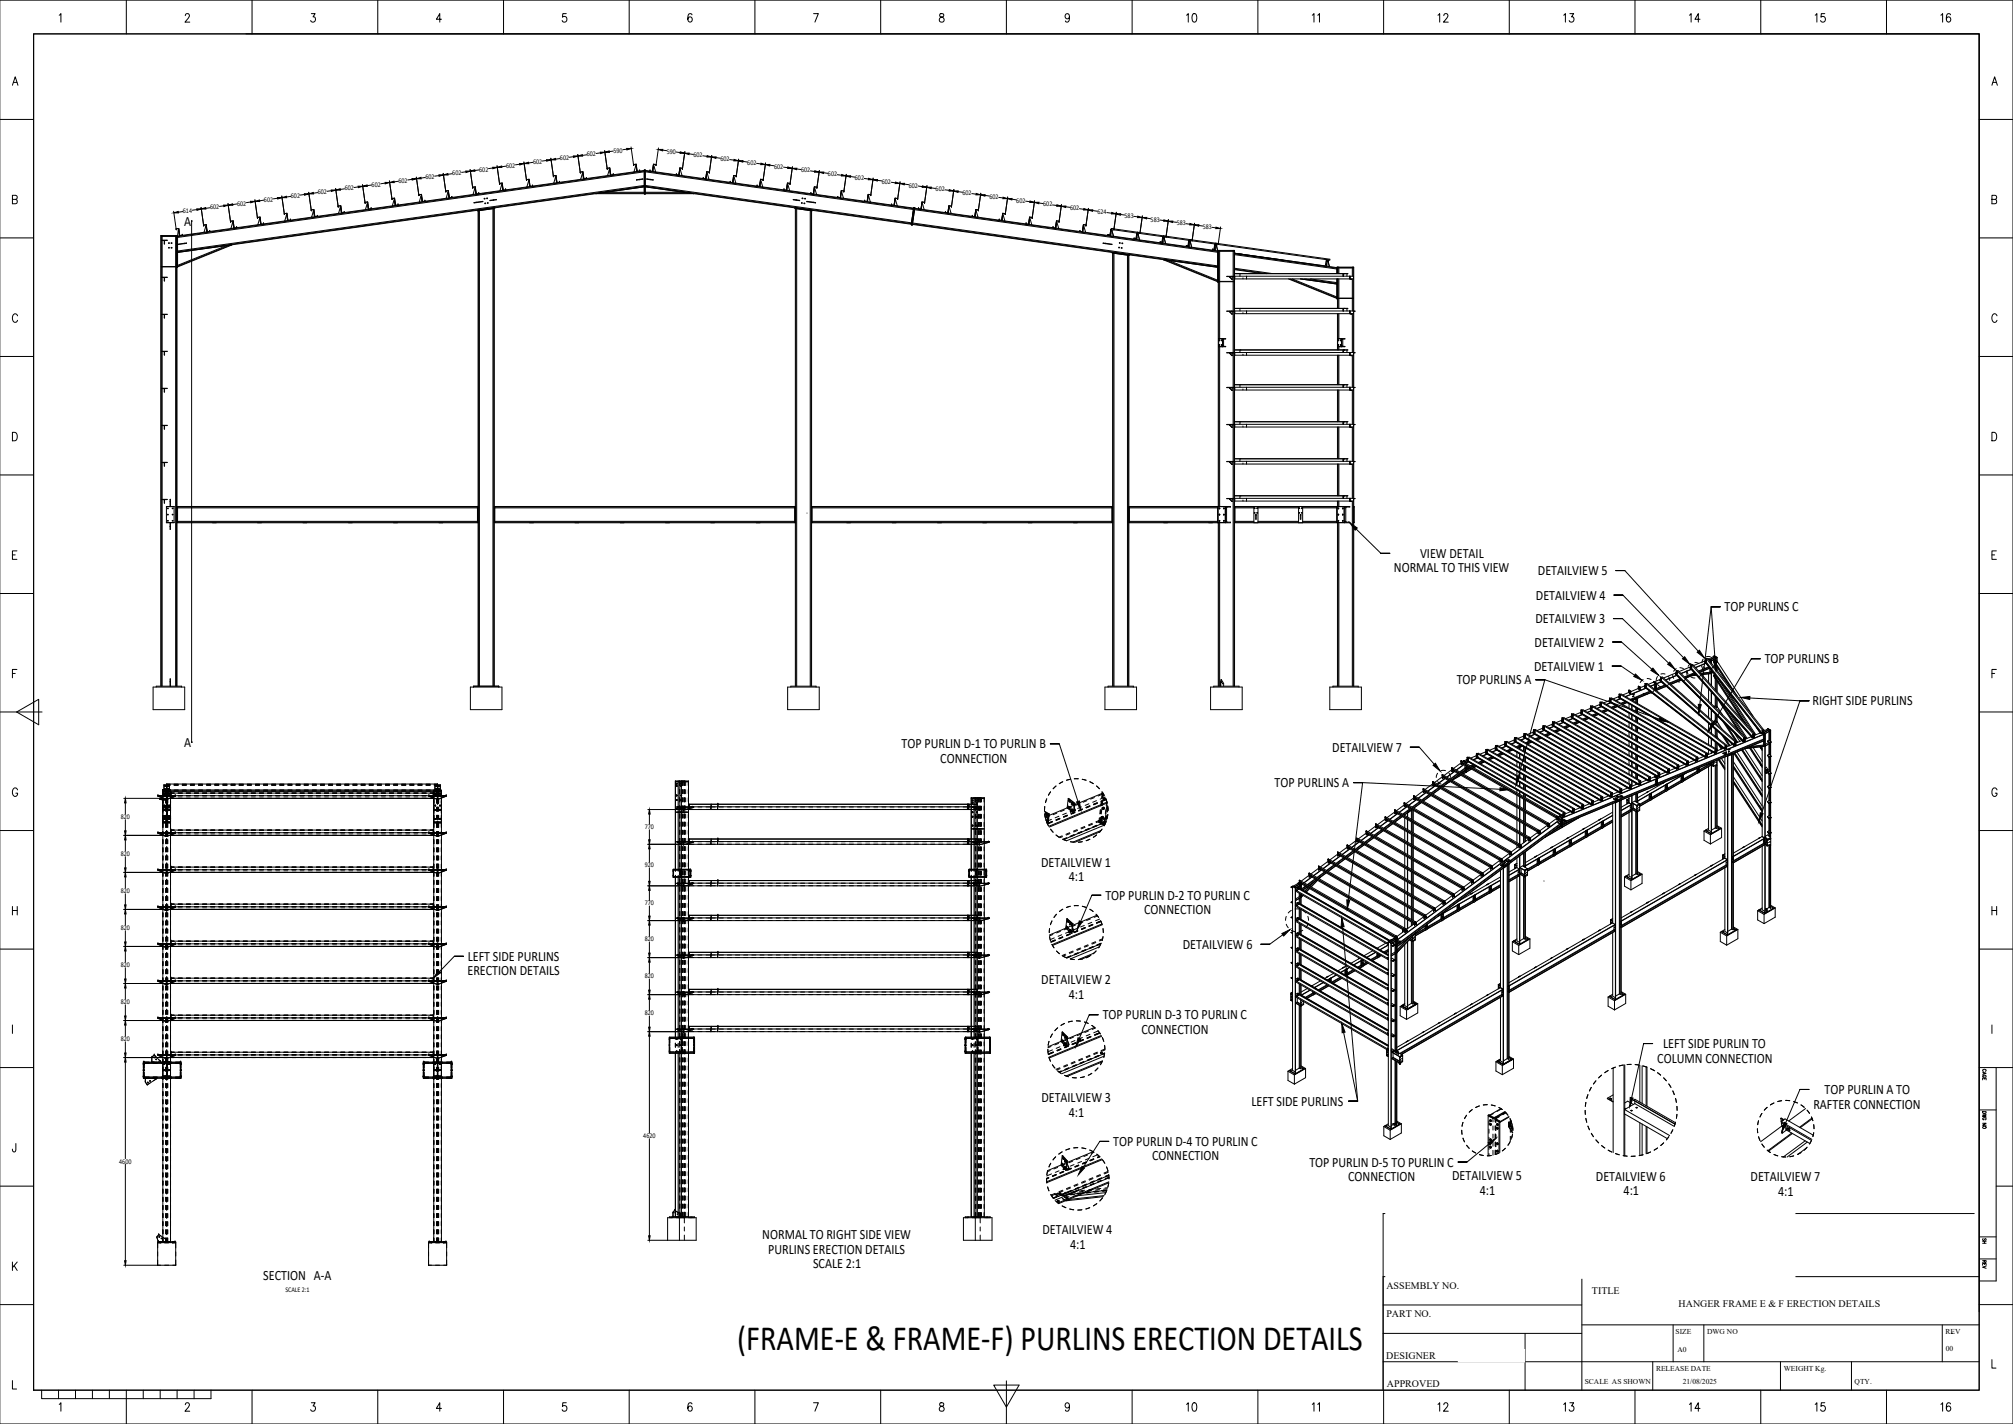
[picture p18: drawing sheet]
<svg xmlns="http://www.w3.org/2000/svg" width="1189mm" height="841mm" viewBox="0 0 1189 841" stroke-linecap="round" stroke-linejoin="round" font-family="sans-serif">
<defs><g id="words">
<text font-size="21" x="435" y="797">(FRAME-E &amp; FRAME-F) PURLINS ERECTION DETAILS</text>
<g font-size="8.4">
<text x="109" y="133">A</text>
<text x="839" y="329">VIEW DETAIL</text>
<text x="823" y="338">NORMAL TO THIS VIEW</text>
<text x="908" y="340">DETAILVIEW 5</text>
<text x="907" y="354">DETAILVIEW 4</text>
<text x="1019" y="361">TOP PURLINS C</text>
<text x="907" y="368">DETAILVIEW 3</text>
<text x="906" y="382">DETAILVIEW 2</text>
<text x="1042" y="392">TOP PURLINS B</text>
<text x="906" y="396">DETAILVIEW 1</text>
<text x="860" y="404">TOP PURLINS A</text>
<text x="1070" y="417">RIGHT SIDE PURLINS</text>
<text x="109" y="441">A</text>
<text x="532" y="442">TOP PURLIN D-1 TO PURLIN B</text>
<text x="787" y="444">DETAILVIEW 7</text>
<text x="555" y="451">CONNECTION</text>
<text x="753" y="465">TOP PURLINS A</text>
<text x="615" y="512">DETAILVIEW 1</text>
<text x="631" y="520">4:1</text>
<text x="653" y="531">TOP PURLIN D-2 TO PURLIN C</text>
<text x="676" y="540">CONNECTION</text>
<text x="699" y="560">DETAILVIEW 6</text>
<text x="276" y="567">LEFT SIDE PURLINS</text>
<text x="276" y="576">ERECTION DETAILS</text>
<text x="615" y="581">DETAILVIEW 2</text>
<text x="631" y="590">4:1</text>
<text x="651" y="602">TOP PURLIN D-3 TO PURLIN C</text>
<text x="674" y="611">CONNECTION</text>
<text x="982" y="619">LEFT SIDE PURLIN TO</text>
<text x="979" y="628">COLUMN CONNECTION</text>
<text x="1078" y="646">TOP PURLIN A TO</text>
<text x="615" y="651">DETAILVIEW 3</text>
<text x="739" y="653">LEFT SIDE PURLINS</text>
<text x="631" y="660">4:1</text>
<text x="1071" y="655">RAFTER CONNECTION</text>
<text x="658" y="677">TOP PURLIN D-4 TO PURLIN C</text>
<text x="680" y="685">CONNECTION</text>
<text x="773" y="689">TOP PURLIN D-5 TO PURLIN C</text>
<text x="796" y="698">CONNECTION</text>
<text x="858" y="697">DETAILVIEW 5</text>
<text x="943" y="697">DETAILVIEW 6</text>
<text x="1034" y="698">DETAILVIEW 7</text>
<text x="874" y="706">4:1</text>
<text x="959" y="706">4:1</text>
<text x="1050" y="706">4:1</text>
<text x="450" y="732">NORMAL TO RIGHT SIDE VIEW</text>
<text x="616" y="729">DETAILVIEW 4</text>
<text x="632" y="738">4:1</text>
<text x="454" y="741">PURLINS ERECTION DETAILS</text>
<text x="480" y="749">SCALE 2:1</text>
<text x="155" y="756">SECTION A-A</text>
</g>
<g font-size="5.9">
<text x="819" y="761">ASSEMBLY NO.</text>
<text x="940" y="764">TITLE</text>
<text x="991" y="772">HANGER FRAME E &amp; F ERECTION DETAILS</text>
<text x="819" y="778">PART NO.</text>
<text x="819" y="802">DESIGNER</text>
<text x="819" y="819">APPROVED</text>
</g>
<g font-size="4.4">
<text x="990" y="788">SIZE</text>
<text x="1008" y="788">DWG NO</text>
<text x="1149" y="788">REV</text>
<text x="1149" y="798">00</text>
<text x="991" y="799">A0</text>
<text x="978" y="809">RELEASE DATE</text>
<text x="1054" y="809">WEIGHT Kg.</text>
<text x="936" y="818">SCALE AS SHOWN</text>
<text x="994" y="818">21/08/2025</text>
<text x="1095" y="818">QTY.</text>
</g>
<g font-size="4.2">
<text x="331" y="95">602</text>
<text x="347" y="92">602</text>
<text x="362" y="90">590</text>
<text x="394" y="91">590</text>
<text x="410" y="93">602</text>
<text x="425" y="95">602</text>
<text x="283" y="101">602</text>
<text x="299" y="99">602</text>
<text x="315" y="97">602</text>
<text x="441" y="97">602</text>
<text x="457" y="100">602</text>
<text x="473" y="102">602</text>
<text x="235" y="108">602</text>
<text x="251" y="106">602</text>
<text x="267" y="104">602</text>
<text x="489" y="104">602</text>
<text x="505" y="106">602</text>
<text x="204" y="112">602</text>
<text x="219" y="110">602</text>
<text x="521" y="109">602</text>
<text x="537" y="111">602</text>
<text x="553" y="113">602</text>
<text x="156" y="119">602</text>
<text x="172" y="117">602</text>
<text x="188" y="115">602</text>
<text x="568" y="115">602</text>
<text x="584" y="117">602</text>
<text x="600" y="120">602</text>
<text x="108" y="126">614</text>
<text x="124" y="124">602</text>
<text x="140" y="121">602</text>
<text x="616" y="122">602</text>
<text x="632" y="124">602</text>
<text x="648" y="126">624</text>
<text x="664" y="129">583</text>
<text x="680" y="131">583</text>
<text x="695" y="133">583</text>
<text x="710" y="135">583</text>
<text x="71" y="484">820</text>
<text x="381" y="490">770</text>
<text x="71" y="506">820</text>
<text x="381" y="512">920</text>
<text x="71" y="528">820</text>
<text x="381" y="535">770</text>
<text x="71" y="549">820</text>
<text x="381" y="556">820</text>
<text x="71" y="571">820</text>
<text x="381" y="578">820</text>
<text x="71" y="593">820</text>
<text x="381" y="600">820</text>
<text x="71" y="615">820</text>
<text x="380" y="672">4620</text>
<text x="70" y="687">4600</text>
<text x="169" y="763">SCALE 2:1</text>
</g>
</g></defs>
<g fill="#000" stroke="#000" stroke-width=".59">
<path d="M291 99h3l-3 1zM294 99l2-1v1zM307 97h3h-3zM310 97l2-1v1zM323 94h2l-2 1zM325 94h3zM339 92h2l-2 1zM341 92l3-1v1zM355 90h2l-2 1zM357 90l3-1v1zM370 88h3l-3 1zM389 88h2v1z"/>
<path d="M402 90h2l-2 1zM404 90h3v1zM418 92l2 1h-2zM420 93h3v1zM434 94l2 1h-3zM436 95h3v1zM449 96l3 1h-3zM452 97h3v1zM465 99h3h-3zM468 99h3l-1 1zM148 119h3l-3 1zM151 119l2-1v1z"/>
<path d="M164 117h3l-3 1zM167 117l2-1v1zM180 114h2l-2 1zM182 114h3v1zM196 112h2l-2 1zM198 112l3-1v1zM212 110h2l-2 1zM214 110l3-1v1zM227 108h3l-2 1zM230 108l3-1v1zM243 105l3 1h-3zM246 106l3-1v1z"/>
<path d="M259 103h3l-3 1zM262 103h2h1zM275 101h3l-3 1zM278 101l2-1v1zM481 101l3 1h-3zM484 102h2zM497 103l3 1h-3zM500 104h2v1zM513 105l3 1h-3zM516 106h2v1zM529 108h2h-2zM531 108h3v1z"/>
<path d="M545 110l2 1h-2zM547 111h3zM561 112l2 1h-2zM563 113h3v1zM577 114l2 1h-3zM579 115h3v1zM592 116l3 1h-3zM595 117h3v1zM608 119l3 1h-3zM611 120l3-1-1 1zM103 126l2-1v1zM116 123h3l-3 1z"/>
<path d="M119 123h2h1zM132 121h3l-3 1zM135 121l2-1v1zM624 121l3 1h-3zM627 122h2v1zM640 123l3 1h-3zM643 124h2v1zM657 125l2 1h-3zM659 126h3v1zM672 128h3l-3 1zM675 128h2v1zM687 130l3 1h-3z"/>
<path d="M690 131h3zM703 132l2 1h-2zM705 133h3v1zM718 134l3 1h-3zM797 309l5 3-2 1zM966 398l4 4-5-2zM976 395l4 4-5-3zM986 391l3 4-4-3zM994 389l1-1 3 4zM1002 385l2-1 3 5zM1012 391h2l-1 5zM1003 416h2l-2 5z"/>
<path d="M1028 412l5-1v2zM980 424l5 2h-5zM1011 427l2 1-4 4zM846 452l2-1 3 4zM896 458l2 1-3 5zM74 472v2zM636 474l1-1 1 5zM886 465l5 1-5 1zM74 491v2zM74 493v3zM383 496h1v3zM384 478v3h-1z"/>
<path d="M1040 480l1 1-2 4zM74 513v2zM74 515v3zM384 499v2h-1zM74 534v3zM74 537v3zM383 521h1v2zM384 523v3h-1zM795 531l2 1-1 5zM74 556v3zM383 541h1v3zM384 544v2h-1z"/>
<path d="M637 544l2 1-3 4zM757 551l5-2-4 4zM792 542l2 5h-2zM74 578v3zM74 559v3zM259 573l1 1-4 4zM383 563h1v3zM384 566v2h-1zM74 581v3zM383 585h1v2zM384 587v3h-1zM74 600v3z"/>
<path d="M74 603v2zM383 607h1v2zM384 609v3h-1zM637 613l1 1-3 4zM792 605l2 5h-1zM74 622v3zM74 625v2zM963 648l2 1-2 5zM879 675l5-3-4 4zM1054 663l1 1-3 4zM639 689l2 1-4 4zM383 730h1v3z"/>
<path d="M74 745v2z"/>
</g>
<g fill="none" stroke="#000" stroke-width=".59">
<path d="M291 99l-2 1M294 98l1 11M299 98h-3M307 97h-3M309 96l2 11M315 96h-3M323 95h-3M325 93l2 11M331 94h-3M339 93h-3M341 91l2 11M347 91l-3 1"/>
<path d="M355 90l-3 1M357 89l2 11M359 100h.1M360 99h-1v1M360 99l1 4-1-3-1 4M360 99l1 4h1M362 89l-2 1M370 88h-2M373 87l1 11M374 97h2v4h2v-1M374 97h2v4v-3l-1 4M374 97v1"/>
<path d="M374 98h.1M386 98h.1M386 98l1 4M386 98v3M387 98h.1M387 98v-1h-1l-1 4M389 87l-2 11M391 89h3M399 90h3M402 100l-1 3M403 100h.1M403 100v-1h-1l-1 4"/>
<path d="M404 90l-1 10M407 91h2M415 92h3M420 92l-1 10M423 93h2M431 94l2 1M436 94l-1 10M439 95l2 1M447 96l2 1M452 96l-1 11M455 98h2M463 99h2"/>
<path d="M468 98l-1 11M471 100h2M148 119l-2 1M151 118l1 11M156 118l-3 1M164 117h-3M166 116l2 11M172 116h-3M180 115h-3M182 114l2 10M188 114h-3M196 113h-3"/>
<path d="M198 111l2 11M203 112h-2M212 110l-3 1M214 109l2 11M219 109l-2 1M227 108l-2 1M230 107l2 11M232 118h.1M233 118l-1 4M233 117v4M233 117h-1v1M233 117l1 4"/>
<path d="M233 117h-2l1 1M235 107h-2M243 106h-2M246 105l1 11M247 115h2l1 4h1v-1M247 115h2v4M247 116h.1M247 115v1M249 116l-1 3M251 118h.1M251 105h-2M259 104h-2"/>
<path d="M262 102l1 11M263 113h.1M265 113v3M265 113h-2M265 113v4v-1M265 117l-1-3v3M265 116h.1M267 116h.1M267 116v1M267 103h-2M275 101l-2 1M278 100l1 11"/>
<path d="M279 111l2-1v5M279 111h.1M281 111l-2 4M281 114v1M281 119v1M281 119h4l-4 1M281 119l-1 1h1M283 114h.1M283 114l-2 1M283 100l-3 1M289 118h4zM291 118h.1"/>
<path d="M295 108h2v4M295 108v1M297 108v4M297 109l-2 4M297 112h.1M299 112h.1M299 112h-2M311 107v-1h1l1 4h2v-1v1M311 107h.1M312 106l1 4M312 106h-1v1M312 106h.1"/>
<path d="M313 110l-1-3-1 3M327 104h.1M328 105l-1 3M328 104h-1M328 104l1 4M328 104l1 4h1v-1M329 107v1M330 107h.1M330 107l1 1M343 102h.1M344 102l1 4M344 102l-1 4"/>
<path d="M344 101l-1 1M344 101v1M344 101l1 5M344 102h.1M345 105v1M346 105h.1M346 105l-1 1M354 114h27M358 114h23M362 103h.1M378 106h.1M378 106h2h-2"/>
<path d="M378 106h-2h2M378 100h.1M381 114h-29l29-4-276 39 31-4M381 100v15zM381 101l-276 38M381 110l-276 39M381 101l-276 39M381 110l-276 38M381 100v15M381 110l157 22M381 114h29M381 114h26"/>
<path d="M381 101l159 22M381 114h23M381 101l158 23M384 100v1zM384 106h.1M384 106h-2h2M384 106h2h-2M385 101h1M386 101h.1M399 103h.1M401 103h.1M402 100l1 4"/>
<path d="M415 105h.1M417 105h.1M417 105v1M417 102v3M417 102l2 4M419 102h.1M419 102l-2-1v5M431 107h.1M431 107v1M433 104v3zM433 104h2M433 105l1 3"/>
<path d="M435 104h.1M435 104h-2v4v-1M447 109v1M447 109h.1M449 110h.1M449 106h.1M449 107l1 3M449 106v4M451 107h.1M451 107v-1h-2v4M463 112h.1M465 112v-3v3"/>
<path d="M465 108h2h-2l-1 4zM465 109l1 4M467 109h.1M467 108v1M469 118l3 1zM470 118h.1M479 101h2M479 114h.1M480 119v1M480 119h-3l3 1M480 119l2 1h-2M480 114h1"/>
<path d="M481 114v1M481 111h.1M481 110l2 1h-1M481 110l1 1M481 110l-1 5M481 111l1 4M481 111v3M482 111h.1M484 101l-2 10M486 102h3M495 103l2 1M495 116h.1"/>
<path d="M495 116v1M497 116v-3l-1 4M497 114l1 3M498 113h.1M498 113h-1l-1 4M500 103l-2 10M502 104l3 1M510 105l3 1M511 118v1zM512 118v1M512 119h.1M513 115l-1 4"/>
<path d="M513 115h1v1M513 115h1M513 116l1 3M514 116h.1M516 105l-2 11M518 106l3 1M526 108h3M529 118l-1 3zM529 118l1 4M530 117v1M530 117h-1l-1 4M532 107l-2 11"/>
<path d="M534 109h3M542 110h3M545 120l-1 3M547 110l-1 10M550 111h2M558 112h3M563 112l-1 10M566 113l2 1M574 114l2 1M579 114l-1 10M582 115l2 1M590 117h2"/>
<path d="M595 116l-1 11M598 118h2M606 119h2M611 119l-1 10M614 120h2M95 139v266M95 140h9M95 139h9M96 139h.1M96 140v17M103 125l1 11M104 139h.1"/>
<path d="M104 140v17M104 135v1M104 139v266M105 139v266M105 139h-10v266M105 139v19M105 139l1-3v3M106 135h-2M106 135h.1M106 135v4M106 135h-1M106 139h.1"/>
<path d="M108 138v1h-2M108 138h.1M108 138v1M108 125h-3M113 131h.1M113 130v308M116 124h-2M119 122l1 11M120 133h2v4h2v-1M120 133h.1M120 133h2v3M122 137v-3l-1 3"/>
<path d="M122 136h.1M122 136v1M124 136v1M124 136h.1M124 123h-2M132 122h-2M135 120l1 11M136 131l2-1v5l2-1M136 131l2-1v5M136 131h.1M138 132l-2 3M138 134v1"/>
<path d="M140 134h.1M140 120l-3 1M152 128v1M154 128v4M154 129l-2 4M154 128h-2M154 132h.1M156 132h-2M156 132h.1M168 127h.1M169 126l1 4M169 126h-1v1"/>
<path d="M170 130l-1-3-1 3M171 129l1 1zM172 130h-2M184 124h.1M185 125l-1 3M185 124l1 4M185 124h-1M185 124l1 4v-1M187 127v1M187 127l1 1M187 127h.1M200 122h.1"/>
<path d="M200 122l1-1 1 5M201 122l1 4M201 123l-1 3M201 122h.1M202 125v1M203 125h.1M203 125v1h-1M216 120v-1h1l1 4M216 120h.1M216 120l1-1 1 5-1-4-1 4M219 123h.1M233 121h1"/>
<path d="M235 121h.1M282 124l10-1zM283 124l-1 281M283 124v281M283 124h.1M291 123l-8 1M291 123v282M292 123v282M292 123h-1M469 123l11 1M470 123v282M470 123h1v282"/>
<path d="M479 124v281M527 121h.1M527 121h-1M528 121h.1M538 132h.1M539 132l180 25M539 124l-1 8M540 123l-1 1M540 123l-1 10h-1zM540 123l-1 10M540 124l179 25M542 123h.1"/>
<path d="M544 123h.1M544 123v1M545 120l1 4M546 120h.1M546 120l-1-1-1 5M546 120v-1h-1l-1 4M558 125h.1M558 125v1M560 125l1-3-1 4M560 125h.1M560 122v4v-5l2 1M560 123l2 3"/>
<path d="M562 122h.1M574 127v1M574 127h.1M576 127h.1M576 124v3M576 125l1 3M578 124h.1M578 124h-2v4v-1M578 124h-2v4M590 129h.1M590 129v1M592 130v-3v3"/>
<path d="M592 130h.1M592 126v4M592 126h2v1M592 127l1 3M594 127h.1M606 132h.1M608 129v3M608 128h2h-2l-1 4zM608 129l1 4M610 129h.1M610 128v1M622 121h2"/>
<path d="M622 134h.1M624 134v1M624 131v3M624 131h.1M624 130l2 1h-1M624 130l-1 5M624 130l1 1M624 132l1 3M625 131h.1M627 121l-2 10M629 122h3M638 123l2 1"/>
<path d="M638 136v1M638 136h.1M639 136h1M640 136l-1 1M640 133v3M640 134l1 3M641 133h.1M641 133h-1l-1 4M643 123l-2 10M645 124l3 1M654 126h3M654 138h.1"/>
<path d="M654 138v1h2M654 138l2 1M656 139h.1M656 138h.1M656 135h.1M656 135v4M656 135l1 1M656 136h.1M656 135h2M656 135v1M656 136h1M656 136v3"/>
<path d="M656 135h2v1M657 136h-1M657 136h.1M657 136l1 3M658 139h-1M658 139h.1M658 139v1M658 136h.1M658 136l14 2M658 135v1M658 135l14 2M659 125l-1 11"/>
<path d="M662 127h2M670 128h2M671 138v3M672 138h.1M672 138l-1 3M672 137v1M672 137h1M672 137h1v1M672 138l1 3M673 138h.1M673 138l14 2M673 137v1"/>
<path d="M673 137l45 7M675 128l-2 10M677 129h2M685 130h2M687 140l-1 3M687 140h.1M687 140h1v1M687 140v-1l2 1M690 130l-1 10M693 131h2M700 132h3M705 132l-1 10"/>
<path d="M708 133h2M716 134l2 1M721 134l-2 10M95 158h9M95 157h9M95 142h4zM96 158v247M97 142v2v-2M97 142h.1M104 158v247M109 144h.1M109 144h-4h4"/>
<path d="M109 144h1h-1M134 145l-29 12M136 145h1l-32 13M136 145l-31 12M653 144h.1M653 144h4h-4M653 144h-1h1M657 149l10 2M657 150v255M657 150h1v255M666 151l1 254M666 151v254"/>
<path d="M670 141h.1M670 141h1h-1zM671 141h.1M671 140h.1M673 141v1M673 141h.1M685 143h.1M685 143l2 1M685 143h2v1M686 143l1 1M687 142v1M687 153l32 13"/>
<path d="M687 153h.1M687 140l1 1M687 140l1 4M687 140v4M687 140h1M688 144h.1M689 140h.1M689 140l13 2M690 154l29 12M701 145h.1M701 145h1v1h-1zM702 145v1"/>
<path d="M702 144v1M702 142v3M702 142h1v1M702 142v1M702 142h.1M703 141v1h1M703 143h.1M703 143l1 3M703 143l-1 3M703 142v1M703 142h.1M704 146h.1"/>
<path d="M704 142h.1M704 142l15 2v2M716 147h.1M716 147v1M716 147h2M717 147h.1M717 147h1M717 144v3M718 147l-1 1M718 144l-1 3M718 145h.1M718 144h1"/>
<path d="M718 145l1 3M718 145v3M719 148h.1M719 148h10v257M719 148l-179-25 179 26M719 158l-180-25 180 25M719 148v19M719 144h.1M719 148v257M719 144l66 9v1l-66-10M720 148h9M720 148v151"/>
<path d="M720 148h.1M720 148v18M728 148h.1M728 148v18M729 148v257M729 159l17 3M729 159l19 3M729 150l61 8M729 150l61 9M729 158l23 4M734 150h-5l61 8M783 157h.1"/>
<path d="M783 157h1M783 156h.1M783 153v4M784 154h.1M784 154l1 3M784 154v3M785 154l-1 1M785 157h.1M790 158v4M790 158h9M791 158h.1M791 158v4"/>
<path d="M799 158h.1M799 158v5M95 164h.1M95 164h4M97 164v2v-2M97 164h.1M99 164h.1M720 166h9M720 166v34M726 164h.1M726 163v1M726 164l2 1"/>
<path d="M728 163v2l-2-1M728 166v239M729 163h-4h4M729 163h.1M729 163h70v2h-70M729 165h.1M729 162h67M729 163v2M732 162v1M733 162h.1M734 165h.1M736 163v2"/>
<path d="M761 165l29 11M762 165l28 11M763 165l27 10M768 165l22 3M770 165l20 2M774 165l16 2M790 162v-4h10v247M790 165v12M790 165v17M790 176h9M791 165v11M791 176v6"/>
<path d="M793 162v1M794 162h.1M795 162v1M796 162h.1M797 163v2M798 165h.1M799 165v11M799 176v8M799 165v19M95 186h4zM97 186v2v-2M97 186h.1"/>
<path d="M722 200v5M725 184h.1M725 184h4M726 184l2 2M726 184h.1M728 184h.1M728 184l-1 2M729 184h.1M729 184h70v1h-70M729 182h67M729 184v1M732 182v2"/>
<path d="M733 182h.1M734 185h.1M736 184v1M790 185v22M790 185v15M791 185v15M792 200v5M793 182v2M794 182h.1M795 182v2M796 182h.1M797 184v1"/>
<path d="M798 185h.1M798 185v1M799 185v23M800 184h.1M95 207l4 1zM97 208v2v-2M97 208h.1M720 200h4h-2M720 201h.1M720 204h.1M720 205v94M721 201h1"/>
<path d="M721 204h1M722 201h-1M722 204h-1M722 201h.1M722 204h.1M722 205h2h-4M722 204h1M722 200h1M723 204v1M723 200v4M723 200h.1M726 209l2 1"/>
<path d="M726 208v1M728 208l-1 2M729 208h-4h4M729 208h.1M729 208h71M729 207h67M729 208v2M732 207v1M733 207h.1M734 210h.1M736 208v2M790 210v17"/>
<path d="M790 205v2M791 204h.1M791 201h.1M791 205v2M791 210v17M792 204h.1M792 201h.1M792 200h2h-4v5h4h-2M792 204h1M792 200h1M793 204v1M793 200v4"/>
<path d="M793 207v1M793 200h.1M794 207h.1M795 207v1M796 207h.1M797 208v2M798 210h.1M799 210v19M799 208v2h-70M95 229h.1M95 229h4M97 229v3v-3"/>
<path d="M97 230h.1M99 229h.1M726 229h.1M726 229l2 2M728 229v2l-2-2M729 229h-4h4M729 229h.1M729 229h71M729 230h.1M729 227h67M729 229v1M732 227v2"/>
<path d="M733 227h.1M734 230h.1M736 229v1M790 230v19M791 230v19M793 227v2M794 227h.1M795 227v2M796 227h.1M797 229v1M798 230h.1M798 230v1"/>
<path d="M799 230v21M799 229v1h-70M95 251h4zM97 251v2v-2M97 252h.1M726 251h.1M726 251l2 1M728 251v1l-2-1M729 251h-4h4M729 251h.1M729 251h71M729 249h67"/>
<path d="M729 251v1M732 249v2M733 249h.1M734 252h.1M736 251v1M790 252v19M791 252v19M793 249v2M794 249h.1M795 249v2M796 249h.1M797 251v1"/>
<path d="M798 252h.1M799 252v20M799 251v1h-70M95 273h4zM97 273v2v-2M97 273h.1M725 273h.1M725 273h4M726 273l2 1M726 273h.1M728 273h.1M728 273l-1 1"/>
<path d="M729 273h.1M729 272h70v2h-70M729 271h67M729 272v2M732 271v1M733 271h.1M734 274h.1M736 272v2M790 274v19M791 274v19M793 271v1M794 271h.1"/>
<path d="M795 271v1M796 271h.1M797 272v2M798 274h.1M799 274v20M800 273h.1M95 295h.1M95 295h4M97 295v2v-2M97 295h.1M98 299h5v10h-5zM99 295h.1"/>
<path d="M100 296h1M100 299v-4l1 4M105 299h177M105 299v10h177v-10M105 300h177M292 299h178M292 299v10h177v-10M292 299h177M292 300h177M479 299h178M480 299v10h177v-10M480 299h177"/>
<path d="M480 300h177M667 299v10h60l-3-1M667 299h52M667 300h52M719 299v10M720 299h.1M724 299v10M724 299h3h-60v10M724 300h.1M724 300v8M725 299l-1 1M726 295h.1"/>
<path d="M726 295l2 1M728 294v2l-2-1M729 294h-4l4 1M729 299h68h-3M729 299h12M729 295h.1M729 294h71v1M729 296h.1M729 293h67M729 299v10M729 294v2M729 300h12"/>
<path d="M732 293v1M733 293h.1M734 296h.1M736 294v2M741 299v10M741 300h.1M742 300h1M743 299h24M743 299v10M743 300h24M767 299v10M767 300h1"/>
<path d="M769 300h.1M769 299h21M769 299v10M769 300h21M790 299v10h-61M790 296v3M791 296v3M793 293v1M794 293h.1M794 299v10M794 300h1M795 300v8"/>
<path d="M795 299v1M795 293v1M796 293h.1M797 294v2M798 296h.1M799 296v109M799 294v2h-70M800 299v10M800 299h.1M98 309h5M100 311h1M100 309v4l1-4"/>
<path d="M105 309h.1M105 308h177M282 309h.1M292 309h.1M292 308h177M469 309h1M479 309h1M480 308h177M657 309h.1M667 308h52M719 309h5M720 309h.1"/>
<path d="M720 309v96M720 304h.1M720 308h.1M720 300v1M720 300h.1M720 307v1M723 300v1M723 307v1M723 304h.1M724 308h.1M724 308h1M729 308h12"/>
<path d="M742 304h.1M742 304v3zM743 308h24M768 304h.1M768 304v3zM769 308h21M790 309h4M790 309v96M791 307v1M791 300v1M791 304h.1M791 309v96"/>
<path d="M793 307v1M793 300v1M793 304h.1M794 308l3 1h-7M794 308h1M795 308h.1M800 309h.1M800 308h.1M801 312l15 15h5h-5M960 337h-6h6l43 48M958 351h-5h5l36 37M958 379h-6h6l18 16"/>
<path d="M958 365h-5h5l28 27M957 393h-5h5l8 6M979 400l-1 2M981 400h.1M981 400v1M981 398h2M985 400l1 2M988 399v2M990 398l39 40M990 398h.1M990 397v1M990 397l-7 3"/>
<path d="M990 397h.1M990 395l-2 1M990 396h.1M990 396v1M990 399l-6 3 6-3M990 398l40 40h-1M990 396l40 40M990 396v2M990 396h1l40 40M991 397h.1M992 394l2 1M996 396v3"/>
<path d="M996 396l1 2M997 400h.1M998 399h.1M998 394l37 41M998 394l37 42M998 394h.1M999 394l-7 3M999 394h.1M999 392l-2 2M999 400h2M999 392v1zM999 392v2"/>
<path d="M999 393h.1M999 395l-6 3M999 394l36 41M999 394l-1 1M999 393l37 41M999 393l1-1 36 41M999 393v1M999 399h.1M1001 397l-6 3M1001 398l-6 2M1001 398l-5 3M1001 391l2 1"/>
<path d="M1001 398l-5 2M1002 399h-3M1005 394l1 2M1005 398l-2 2M1006 389l-1 3M1006 394l2 1M1007 391l33 42M1007 391h.1M1007 390l-7 3M1007 390l1 1M1007 390h.1M1007 390h1"/>
<path d="M1007 392l-6 2M1007 389h1M1007 389v1M1008 390h.1M1008 389h.1M1008 392l-7 2M1008 391l33 42M1008 391h-1M1008 391h.1M1008 390v1M1008 389l33 42M1008 389l34 42"/>
<path d="M1008 389v2M1008 388h2M1009 389l2 1M1009 389h.1M1009 389l2 1-1 1M1009 398v5M1009 394l-6 2M1009 389l1 1M1009 394l-6 3M1010 395l-6 2M1010 397h.1M1010 395v2"/>
<path d="M1010 397l-6 1M1010 397l1 1h-6h5M1010 397l-5 1M1010 390h.1M1010 391h.1M1010 390h1M1011 396v9M1011 391h-1M1011 390v2M1011 390h.1M1011 396v1M1012 397l-1 1 1-1"/>
<path d="M1012 389l1 2M1012 394l-2 1M1012 399l1 1M1012 390l1 2M1012 390l10 16M1012 399l17 26M1012 399l20 29M1012 390l14 21M1012 387l1 1M1012 388h1M1012 388l-3 1M1012 387v1"/>
<path d="M1012 387l2 1M1012 387h.1M1013 391h1l21 32M1013 399h.1M1013 400l18 27M1013 392l11 17M1013 388h.1M1013 392v3M1013 400v7M1013 388l-3 2M1013 391l-2-33h5h-5h5h-5l-7 58M1013 390h.1"/>
<path d="M1013 389v1M1013 400h.1M1013 388h1M1013 393v2M1013 390l1 1M1014 391h.1M1014 396h.1M1014 388l-3 2M1014 394v2M1014 388h.1M1014 388v3M1034 389h6h-6l-22 38"/>
<path d="M90 406h19v13h-19zM92 406v-1h15v1M100 403h1M100 405v-4l1 4M278 406h18v13h-18zM280 406v-1h15v1M465 406h19v13h-19zM467 406v-1h15v1M653 406h18v13h-18zM654 406v-1h15v1M715 406h19v13h-19zM717 406v-1h15v1"/>
<path d="M721 403h.1M721 403v2M721 401v2M721 401l2 3v1M722 403h.1M722 404h.1M785 406h19v13h-19zM787 406v-1h15v1M934 419v1M934 419v2M934 419h.1M934 420h.1"/>
<path d="M934 419l57 33M934 419h1l56 33M939 418l1 1M939 419l57 33M939 419h.1M939 418l-3 2M939 417h1M939 417v1M939 418h.1M939 418h1M939 417h.1M940 417h.1"/>
<path d="M940 418h.1M940 418h-1M940 419l56 33M940 419h-1M940 417l57 33M940 417v2M940 417h1l56 33M940 420l-2 1 2-1M940 419h.1M945 417l56 32M945 417l56 33M945 416l-3 1"/>
<path d="M945 416h.1M945 417h.1M945 415h1M945 415v1M945 415h.1M945 417l57 32M946 415l56 32M946 415l-1 2M946 415l57 32M946 417l-3 1 3-1M946 416h.1M946 415h.1"/>
<path d="M949 419l-3 1M949 420l-2 1 3-1M950 414h1M950 414l57 33M950 414l-3 1M951 414h-1M951 414h.1M951 412v1M951 412l-1 2M951 412h.1M951 413h.1M951 414l57 33"/>
<path d="M951 412l57 33M951 412h1l56 33M951 412v2M951 415l-2 1M951 413h1M954 417l-2 1M955 417l-3 1M955 417l-2 1M956 412l57 33M956 412h.1M956 411l-3 2M956 411l1 1"/>
<path d="M956 410h1M956 410v1M956 411h.1M956 410h.1M957 410h.1M957 412l56 33M957 412h-1M957 410l56 33M957 410l57 33M957 410v2M957 413l-3 1 3-1M957 412h.1"/>
<path d="M957 411h.1M960 414l-3 1M960 411l12-5-12 5M960 415l-2 1M961 415l-3 1M962 409l1 1M962 409l-4 1M962 408h1M962 408v1M962 409h.1M962 408h.1M962 416v2"/>
<path d="M962 410h.1M962 409v1M963 409h.1M963 409l-1 1M963 408h.1M963 410h.1M963 408v2M964 417v2M964 413h.1M964 411h.1M964 410h.1M965 411h.1"/>
<path d="M965 410h.1M965 413h.1M966 413v2M966 418v2M966 412h.1M966 418v3M967 415v-2v3M967 419v2M967 412h.1M967 407l-4 1M967 407h2M968 405l1 1"/>
<path d="M968 405l-1 2M968 406v1M968 406h.1M968 407h.1M968 405l1 3M968 406h1M969 406h.1M969 407h.1M969 406v1M970 401l-1 2M970 409l3 1M971 406l47 36"/>
<path d="M971 406h.1M971 405l-2 1M971 405h1M972 405h.1M972 404h.1M972 404l-1 1M972 406l47 36M972 406h-1M972 404l47 36M972 404v2M972 404h1l47 36M972 404v1"/>
<path d="M973 401h2M974 408l-11 5M975 409l-12 4M975 409l-11 5M977 403l1 1M977 403l-4 1M977 403h.1M977 403v2M977 408l-2 1M977 404v3M977 407h.1M977 407h1"/>
<path d="M978 407h.1M978 406h.1M978 404h.1M978 404l-3 1M978 404v4M979 404l2 2M980 402l44 38M980 402h.1M981 401l-4 2M981 401v1M981 401h.1M981 402l43 38"/>
<path d="M981 402h.1M981 403l-3 1M981 400l44 38M981 400v2M981 400h1l43 38M983 405l-5 2M984 405l-6 2M984 405l-6 3M985 404l-2 2M990 402l2 1M992 401l-6 2M992 401l-6 3"/>
<path d="M993 402l-6 2M996 401l-2 1M1009 407v7M1009 418v6M1011 409v7M1011 419v6M1011 409v1M1011 410h.1M1012 417l1 1M1013 418l1-1 3 5M1013 417h.1M1013 411v6"/>
<path d="M1013 401v7M1013 412v5M1013 417h1M1014 418h.1M1014 402v7M1014 412v5M1014 413l12 18M1015 401l20 31M1015 419h.1M1016 414l12 18M1017 416l12 17M1019 406l18 28"/>
<path d="M1020 419l11 17M1033 412l35 2h-5h5h-5l-23 66M113 438h.1M626 439h-6h6l11 34M889 440l56 33M889 440h.1M889 439l-4 2M889 439v1M889 438h.1M889 438v1M889 439h.1M889 440l57 33"/>
<path d="M889 438l57 33M889 438h1l57 33M889 438v2M890 440h.1M890 439h.1M894 438l57 32M894 438h.1M894 438l57 33M894 437l-3 1M894 436h1M894 436v1h1M894 437h.1"/>
<path d="M894 437h1M894 436h.1M895 436h.1M895 437h.1M895 438l56 32M895 438h.1M895 436l57 32M895 436v2M895 436h1l56 32M895 438l-2 1 2-1M898 440l-3 1M899 437h.1"/>
<path d="M900 435l56 33M900 435h.1M900 435l-3 1M900 433l1 1zM900 433v2M900 434h.1M900 435l57 33M901 433l56 33M901 433l-1 2M901 433l57 33M901 436l-3 1M901 435h.1"/>
<path d="M901 434h.1M902 439l3-1-3 1M904 438l-3 1M906 432l-4 2M906 432v1M906 433l56 33M906 433h.1M906 431h.1M906 431v1M906 432h.1M906 433l57 33M906 431l57 33"/>
<path d="M906 431h1l56 33M906 431v2M906 434l-2 1M906 432h1M907 432h.1M907 432h-1M909 435l-2 1M909 432l3-1-2 1M910 436l-3 1M910 436l-2 1M911 430h1M911 430l-3 1"/>
<path d="M911 431l57 32M911 431l57 33M911 431h.1M911 429h1M911 429v1M911 430h.1M911 429h.1M912 429h.1M912 430h.1M912 430h-1M912 431l56 32M912 431h-1"/>
<path d="M912 429l56 32M912 429v2M912 429l57 32M915 433l-3 1M915 430l3-1-3 1M915 433l-2 1M916 434l-3 1M917 428l56 33M917 428l-4 1M917 428h.1M917 426v1M917 426v2"/>
<path d="M917 426h.1M917 427h.1M917 428l57 33M918 426l56 33M918 426l-1 2M918 426l57 33M918 428h.1M918 427h.1M920 431l-2 1M921 431l-3 1M921 431l-2 1M922 431l-3 1"/>
<path d="M922 425l1 1M922 426l57 33M922 426h.1M922 425l-3 2M923 424h.1M923 424l-1 1M923 425h.1M923 426l56 33M923 426h.1M923 424l57 33M923 424h1l56 33M923 424v2"/>
<path d="M923 427l-2 1M926 428l-2 1M926 429l-2 1M927 429l-3 1M927 429l-2 1M928 424l57 32M928 424l57 33M928 424h.1M928 423l-3 1M928 423h1M928 422h1M928 422v1"/>
<path d="M928 423h.1M928 422h.1M929 424l56 32M929 424h-1M929 422l56 32h1M929 422l57 32M929 422v2M929 424l-3 1M929 423h.1M929 422h.1M932 426l-3 1M932 426l-2 1"/>
<path d="M933 427l-3 1 3-1M934 421l-4 1M934 421h.1M934 421l56 33M934 421l57 33M934 422l-2 1M934 421h1M935 421h.1M935 422l-3 1M935 420h.1M937 424l-2 1M938 424l-3 1"/>
<path d="M938 424l-2 1M943 421l-3 1M943 422l-2 1M944 422l-3 1 3-1M962 421v3M962 427v2M962 432v3M962 438v2M964 422v3M964 428v2M964 433v3M964 439v2"/>
<path d="M966 424v2M966 429v3M966 435v2M967 424v3M967 430v2M967 435v3M980 425l-68-24h-5h5h-5h5l-15 58M1009 427v5M1009 435v5M1011 429v4M1011 436v5M1011 437v4"/>
<path d="M1012 426l1 1M1012 426h.1M1013 427l1-1 3 5M1013 426h.1M1013 431v4M1013 422v4M1013 438v4M1013 435h1M1013 426h1M1014 435l1 1M1014 426h.1M1014 427h.1"/>
<path d="M1014 423v3M1014 431v4M1014 439v4M1015 439l2 3M1017 434l4 7M1018 426l7 12M1018 435l3 5M1019 436l3 4M1019 427l7 11M1020 428l6 10M1022 439l1 1M1023 422l9 14"/>
<path d="M1023 440l-3 1M1024 440h.1M1024 439h.1M1024 433l4 5M1024 438h.1M1025 440h.1M1025 438v1M1025 438l-1 2M1025 439h.1M1025 439v1M1025 438h.1M1025 438l1 1"/>
<path d="M1029 437l-4 2M1029 438h.1M1030 437h.1M1030 436h.1M1030 438h-1M1030 438h.1M1030 436h1M1030 436v2M1030 437v1M1030 436v1M1031 437l-1 1M1031 437h.1"/>
<path d="M1031 436l-1 2M1031 436h.1M1031 436h-1M1034 435l-3 2M1035 435v1M1035 435h.1M1035 434h.1M1035 435l1 1M1036 434h.1M1036 435h.1M1036 434l-1 1M1036 435h-1"/>
<path d="M1036 436h.1M1036 434v2M1036 433v1M1038 430l1 3M1040 433l-4 1M1040 433h.1M1041 432v1M1041 432h.1M1041 433h.1M1041 433h-1M1041 431v2M1041 432l1 1"/>
<path d="M1041 437h1M1041 434v3M1041 438v2M1041 437l-62 26M1042 431h.1M1042 433h.1M1042 437l-64 27 64-27M1042 437l-63 26M1042 433l-119 50M1042 433h-1M1042 431h-1v1M1042 431h-1"/>
<path d="M1042 438h.1M1042 440h.1M1042 434h.1M1042 437h.1M1042 433v8M1042 433v105M1044 438l1 1M1044 430l1 1M1044 430l-3 2M1044 430l2 1M1044 430h.1M1044 439l-2 1"/>
<path d="M1045 438h.1M1045 431h.1M1045 431l-3 2M1045 438v1M1045 437h.1M1045 437l-1 1M1045 432v5M1045 439v7M1045 431h1M1045 437l1 1M1045 439h1l-4 2M1045 438h1"/>
<path d="M1046 438h.1M1046 431l-4 2M1046 431v7M1046 438v8M1046 432l-4 1M1046 438h-1M1046 431h.1M1046 438l-1 1M634 460h3M838 441h-5h5l9 10M849 457l-1 2M851 455h3"/>
<path d="M852 458h.1M852 458l56 33M852 458l57 32M852 458v1M852 460h.1M852 459h.1M852 459l-5 3M852 458v2M852 459v1M852 459h1M853 459l56 33-1-1M853 459h.1"/>
<path d="M854 459l5-3-4 3M856 457l1 2M857 453l1 1M857 453v1M857 454l57 33M857 453h.1M857 454h.1M857 454h1l56 32M857 454v1M857 455l-4 3M858 454h.1M857 455h1"/>
<path d="M858 455h.1M858 454v2zM858 454v2M858 455h1M858 455l56 33M859 455h.1M861 457l-5 3M861 457l-4 3M862 457l-5 4 5-4-1 1M863 458l-5 3M863 449v1M863 449h.1"/>
<path d="M863 450l56 33M863 450v-1l57 33M863 450h.1M863 450v1M863 451h.1M863 451l-5 3M863 452h.1M863 451v1M864 450l-1 2M864 451h.1M864 451l56 32M864 449l2 1"/>
<path d="M864 449v1M864 450h2M864 450h.1M864 452l-4 3M865 452l-5 3M865 454h.1M865 455v1M865 452v2M865 455h.1M865 454l-3 2M865 455l-2 1M865 454h1l-3 2"/>
<path d="M865 456h1M865 456l-2 1M866 455h.1M866 453v1M866 452h.1M866 453h.1M866 456h.1M866 452v4M866 450v1M866 456l-2 1M866 454l-3 3M866 450h.1"/>
<path d="M866 456l3-2-3 2M866 453v3M866 449h1M866 449l57 33M866 449h-1M866 449h.1M866 447l1 1zM866 447v2M867 449h.1M867 448v1M867 448h.1M867 453h-1"/>
<path d="M867 449l56 33M867 447l57 33M867 447v2M867 447h1l56 33M867 450h-1h1M867 453l-1 1M868 453l-2 1h2M868 454l-2 1M870 452h-2M870 452h-1M871 452l-2 1M871 452l-1 1"/>
<path d="M872 453h-2M872 446l-3 2M872 447l56 33M872 446v1M872 447h.1M872 445h1M872 445v1M872 446h.1M872 445h.1M872 447l57 33M873 445l56 33M873 445l-1 2"/>
<path d="M873 445l57 33M873 448l-3 1M873 447h.1M873 446h.1M874 451l2-1-2 1M875 449l-2 1M876 450l-3 1M876 450l-2 1M877 450l-3 1M877 444l-3 1M877 444h1M877 445l57 32"/>
<path d="M877 445l57 33M877 445h.1M878 443h.1M878 443l-1 1M878 444h.1M878 445l57 32M878 445h.1M878 443l57 32M878 443h1l56 32M878 443v2M878 445l-2 1 2-1M881 447l-2 1"/>
<path d="M882 448l-2 1M883 442h1M883 442l-3 1M883 442l57 33M883 442h.1M883 440l1 1zM883 440v2M883 441h.1M883 441h1M884 441h.1M884 442l56 33M884 442h-1"/>
<path d="M884 440l56 33M884 440l57 33M884 440v2M884 443l-3 1M884 442h.1M887 445l-3 1M887 445l-2 1M888 445l-3 1M889 441l-2 1M890 441l-3 1M892 442l-2 1M893 443l-3 1"/>
<path d="M893 443l-2 1M896 444v3M896 450v2M896 456v2M896 442l3-1-2 1M897 441h.1M897 441v1M897 445v3M897 451v2M897 456v3M897 441l1 1M898 445v3"/>
<path d="M898 451v2M898 457v2M898 441h.1M898 440l-2 1M899 441h-2M900 441v3M900 447v2M900 452v3M900 458v2M901 442v2M901 447v3M901 453v2"/>
<path d="M901 458v3M962 444v2M962 449v3M962 455v2M964 445v2M964 450v3M964 456v2M966 440v3M966 446v2M966 451v3M966 457v2M966 446v3"/>
<path d="M966 452v2M966 457v3M967 441v2M967 446v3M967 452v2M967 458v2M967 452v3M974 459h.1M974 459v2M974 459l1 1M974 460h.1M974 459h1"/>
<path d="M975 459h.1M975 459h-1l1 1M975 459h-1M975 460l-1 1M975 460h.1M977 459l-2 1M977 459l2 1M977 459h.1M977 459h2M978 458v1M979 460h.1M979 460l-1 4"/>
<path d="M979 459h.1M979 459v1M979 459l-1 5M979 458h.1M979 457h.1M980 459h.1M980 457l-1 2M980 458h.1M980 459h-1M980 457h.1M980 457v1M980 457v2"/>
<path d="M984 456l-4 2M985 456v1M985 456h.1M985 455h.1M985 456h1M985 455h1M986 455h.1M986 456h.1M986 455h-1M986 454h.1M986 454h-1v2M986 455v1"/>
<path d="M986 455h-1h1M989 454l-3 1M990 454h.1M990 453h.1M990 453h1M991 452h.1M991 453h-1M991 454h-1M991 454h.1M991 452v1M991 452v2M991 452l1 1"/>
<path d="M991 453h.1M991 453v1M992 453h-1M992 453l-1 1M993 458v3M993 458h.1M993 458v4M993 458l-8 5M993 460h.1M993 459v1M994 459h.1M994 459l-1 1"/>
<path d="M994 460h1M994 460v1l1-1M994 458h.1M994 458h-1M994 458v2M995 451l-3 2M995 457l-28 16M996 452h.1M996 457l-2 1M996 451h.1M996 450h.1M996 452h1"/>
<path d="M997 450l-1 2M997 451h.1M997 452h-1M997 450h.1M997 450v2M1001 449l-4 2M1001 449v1M1001 449h.1M1002 449h.1M1002 448h.1M1002 449l-1 1M1002 449h1"/>
<path d="M1002 447v2M1002 448h1M1002 447h1M1002 454v2M1002 456l-8 4M1002 456l-7 4M1002 456h1M1003 448h.1M1003 448h-1M1003 457l-9 4M1003 456l-9 5M1003 457h.1"/>
<path d="M1003 449h.1M1003 454v3M1003 447h.1M1003 447h-1M1003 448v1M1003 454h.1M1003 454l1 1M1003 454v2l1-1M1004 456l-1 1M1004 455v1M1004 455h.1M1006 447l-3 1"/>
<path d="M1007 447h.1M1007 446h.1M1007 445h.1M1008 447h-1M1008 447h.1M1008 445v1M1008 445v2M1008 446h.1M1008 445h.1M1008 446v1M1009 443v3M1009 453v37l2 1"/>
<path d="M1010 451h.1M1010 451l-6 4v-2M1010 451l-6 4M1010 451l1 1M1011 452l-7 4M1011 444v1M1011 450v41M1011 452h.1M1011 450v1l1 2M1011 450l1 1M1012 450h-1M1012 450h.1"/>
<path d="M1012 453h.1M1012 452v1M1012 444l-4 2M1012 450v3M1012 451h.1M1012 452h.1M1012 450v1M1013 445h.1M1013 444h.1M1013 443h.1M1013 452v37M1013 445h1"/>
<path d="M1013 444v1M1013 443v2M1013 443h1M1013 450h.1M1013 452h.1M1013 444h1M1014 443h.1M1014 443v1M1014 452h-1M1014 450h-1M1014 444h.1M1014 443h-1"/>
<path d="M1014 443v2M1014 452l-2 1M1014 449v40M1015 449l4 6M1015 449l4 5M1015 448l4 6M1015 440l2 2M1016 441l1 1M1017 448l2 3M1018 445h.1M1018 442l-4 2M1018 442h.1"/>
<path d="M1018 445l1 1M1019 447v60M1019 442h.1M1019 441v1M1019 441h.1M1019 445h.1M1019 442h-1M1019 442h1M1019 440v2M1019 441h1M1020 441h.1M1020 442h.1"/>
<path d="M1020 444l-1 2M1020 444h.1M1020 444l-2 1M1020 440h.1M1020 441v1M1020 441h-1h1M1020 440h-1M1020 447h.1M1020 446v1M1020 447v104M1021 444h.1M1021 443h.1"/>
<path d="M1022 443h-1M1022 443h.1M1022 445h.1M1023 446v103M1023 445h.1M1023 445v104M1024 445h.1M1024 445v104M1024 453l16 24M1024 459l17 26M1024 452l15 24M1024 450l17 26"/>
<path d="M1024 453l16 25M1024 445l-4 2M1024 445l16 24M1024 445l16 23M1025 445l14 22M1026 444l15 23M1029 443l11 17M1029 443l12 18M1029 443l10 15M1030 442l11 16M1031 442h.1M1033 442l7 10"/>
<path d="M1034 442l7 11M1034 442l5 8M1035 442l6 8M1039 441l1 1M1039 458h.1M1039 450h.1M1039 458l2 3M1039 450l2 2M1040 441h.1M1040 460h.1M1040 451h.1M1040 452h.1"/>
<path d="M1040 442h.1M1040 441v1M1040 451v1M1040 441l1 2M1040 452l1 1M1040 442l1 1M1040 441l1 1M1041 441v53M1041 440h1M1041 440l-7 1M1042 440v1l-11 1M1042 440l-9 1"/>
<path d="M1042 441h.1M1042 441l-11 1M1042 454l1 1M1042 456l1 1M1042 454l1-1 1 1M1043 455h-1M1043 455v1M1043 455h.1M1043 454v1M1043 455v2M1043 457h.1M1043 456h.1"/>
<path d="M1044 455h.1M1044 456h.1M1044 446l1 1h1M1044 446h.1M1044 454l-1 1M1044 454h.1M1044 456l1 1h1M1044 454v2l-1 1M1045 457h.1M1045 447h.1M1045 447v9M1045 457v7"/>
<path d="M1045 456h.1M1045 456h-1M1045 446h.1M1045 446h-1M1045 456l1 1M1045 446l1 1M1045 456h1M1046 456v1M1046 446h.1M1046 447v9M1046 457v8M1046 446h-1"/>
<path d="M1046 446v1M1046 457h.1M1046 447h.1M73 472h183M74 474v7M93 470h.1M93 470h5M94 470h.1M94 470l4 2M94 472h.1M94 472l5 1M94 472h5"/>
<path d="M96 472h.1M96 472h-2M96 472h2M96 467h.1M96 468h.1M96 467h165M96 467h2M96 466h5M96 468h5M96 466v267M96 468h2M96 477h5"/>
<path d="M96 476h2M96 476h5M96 471l2 1M96 466h.1M96 476h.1M97 466h-1M97 472h.1M97 476h-1M97 478h.1M97 470h.1M97 469h.1M97 476h.1"/>
<path d="M97 464h3v3h-3zM97 466l-1 1M97 464h.1M97 466h.1M97 476h2zM97 466h1M97 464h1M98 476h-2M98 468h.1M98 464h.1M98 466h.1M98 466l-2 1"/>
<path d="M98 470h.1M98 467h.1M98 467v3M98 472v2M98 476v3M98 472h.1M98 475v1M98 476h.1M98 474h.1M98 476l-2 1M98 472h1M98 473l1 1"/>
<path d="M98 478l1-1-1 1M98 480l1-1-1 1M98 464l1 25M98 467h160M98 466l-1 1M98 464h2M98 463h2M99 475v1M99 468h.1M99 474h.1M99 472h.1M99 467h.1"/>
<path d="M99 470h.1M99 476l2 1M99 467h160M99 470h159M99 471l-1 1M99 470h5M99 468h2M99 475h.1M99 475h-1M99 474l-1 1M99 474h-1M99 472h-1"/>
<path d="M99 471h-1M99 470l-1 1M99 470h-1M99 469l-1 1M99 469h-1M99 468l-1 1M99 468h-1M99 467l-1 1M99 467h-1M99 476h-1M99 476l-1 1M99 477h-1"/>
<path d="M99 478h-1M99 478l-1 1M99 479h-1M99 480h-1M99 467h1M99 475l-1 1M99 476h-3M99 476h-2M99 464h.1M99 466h.1M99 466l-2 1M99 467v3"/>
<path d="M99 472v2M99 476v3M99 476h2M99 466l-1 1M99 464h1M99 466h1M100 476h-2M100 476h.1M100 464h-1M100 466h-1M100 464h.1M100 466h.1"/>
<path d="M100 466l-2 1M101 466l-3 1M101 476h-2M101 476h.1M101 467h.1M101 468h.1M101 466v267M101 476h-1M101 476h-1h1M101 466l-1 1M101 467h-1M101 466l-2 1"/>
<path d="M101 472h.1M101 471h.1M101 470h.1M101 468v4M101 468h155M101 471h155M103 470h.1M102 470h.1M103 464h2M103 463h2M103 467h2M103 470l-4 2"/>
<path d="M104 470h.1M108 464h2M108 463h2M108 467h2M112 464h3M112 463h3M112 467h3M117 464h3M117 463h3M117 467h3M122 464h2M122 463h2"/>
<path d="M122 467h2M127 464h2M127 463h2M127 467h2M132 464h2M132 463h2M132 467h2M136 464h3M136 463h3M136 467h3M141 464h3M141 463h3"/>
<path d="M141 467h3M146 464h2M146 463h2M146 467h2M151 464h2M151 463h2M151 467h2M156 464h2M156 463h2M156 467h2M160 464h3M160 463h3"/>
<path d="M160 467h3M165 464h3M165 463h3M165 467h3M170 464h2M170 463h2M170 467h2M175 464h2M175 463h2M175 467h2M180 464h2M180 463h2"/>
<path d="M180 467h2M184 464h3M184 463h3M184 467h3M189 464h3M189 463h3M189 467h3M194 464h2M194 463h2M194 467h2M199 464h2M199 463h2"/>
<path d="M199 467h2M204 464h2M204 463h2M204 467h2M208 464h3M208 463h3M208 467h3M213 464h3M213 463h3M213 467h3M218 464h2M218 463h2"/>
<path d="M218 467h2M223 464h2M223 463h2M223 467h2M228 464h2M228 463h2M228 467h2M232 464h3M232 463h3M232 467h3M237 464h3M237 463h3"/>
<path d="M237 467h3M242 464h2M242 463h2M242 467h2M247 464h2M247 463h2M247 467h2M252 464h2M252 463h2M252 467h2M253 470h.1M253 470h5"/>
<path d="M254 470h.1M254 470l4 2M256 471h.1M256 472h.1M256 470h.1M256 468h.1M256 468v4M256 467h.1M256 467v266M256 468h5M256 468h2M256 464h2"/>
<path d="M256 463h2M256 467h2M257 478h.1M257 476h.1M257 470h.1M257 469h.1M257 464h3v3h-3zM257 464h.1M257 466h.1M257 466h1M257 464h1M258 468h.1"/>
<path d="M258 466h.1M258 464h.1M258 466h-1M258 464h-1M258 470h.1M258 472v2M258 477v2M258 472h.1M258 472h1M258 474h.1M258 467v3M258 467h.1"/>
<path d="M258 471h1M258 470v-7h-160v26M258 470v4M258 474h1M258 475h1M258 464l1 6M259 468h.1M259 474h.1M259 472h.1M259 467v3M259 467h.1M259 470h.1"/>
<path d="M259 470h5M259 470v4M259 477v2M259 468h2M259 466h.1M259 464h.1M259 472v2M259 466h1M259 464h1M260 466h.1M260 464h.1M260 470h.1"/>
<path d="M260 469h.1M260 476h.1M260 478h.1M261 467h.1M261 468h.1M261 467v266M263 470h.1M262 470h.1M263 470l-4 2M264 470h.1M399 461v54M399 462h7"/>
<path d="M399 480h7h-7M400 477h.1M400 477v1M400 472v1M400 470h.1M400 464h.1M400 463h.1M400 472h.1M400 478h.1M400 473h.1M400 477l4 1M400 462h.1"/>
<path d="M400 480h.1M401 461v54M401 477h.1M401 461v153M401 461v3M401 466v3M401 471v3M401 476v2M401 480h.1M402 461v3M402 466v3M402 471v3"/>
<path d="M402 476v2M402 462h.1M402 480h.1M402 477v1M402 472v1M402 470h.1M402 464h.1M402 463h.1M402 472h.1M402 478h.1M402 477h.1M402 473h.1"/>
<path d="M402 461v258M403 477h.1M403 461v3M403 466v3M403 471v3M403 476v2M403 480h.1M403 477v1h1M404 477h.1M404 478h.1M404 477h-1M404 462h.1"/>
<path d="M404 480h.1M404 461v3M404 466v3M404 471v3M404 476v2M405 461v3M405 466v3M405 471v3M405 476v2M405 462h.1M405 480h.1M406 461v3"/>
<path d="M406 466v3M406 471v3M406 476v2M407 477v1M407 478h3M407 478h.1M408 477h.1M409 477h.1M409 477l-5 1M410 477h-10h179M412 478h3M417 478h5"/>
<path d="M420 477h.1M420 478h.1M420 477v1M420 475v2M424 478h.1M424 477h.1M424 477v1M424 475h.1M424 475v2M425 478h2M430 478h2M434 478h3"/>
<path d="M439 478h3M444 478h2M449 478h2M454 478h2M458 478h3M463 478h3M468 478h2M473 478h2M478 478h2M482 478h3M487 478h3M492 478h2"/>
<path d="M497 478h2M502 478h2M506 478h3M511 478h3M516 478h2M521 478h2M526 478h2M530 478h3M535 478h3M540 478h2M545 478h2M550 478h2"/>
<path d="M554 478h3M559 478h3M564 478h2M569 478h8M571 477v1M572 475v2M572 477v1M572 475v3M574 471h7M574 472h7M574 477h5M574 479v1"/>
<path d="M574 474h.1M574 473h.1M574 479h.1M574 480h.1M574 477h.1M574 474h1M574 473h1M574 479l1 1M575 480h-1M575 473h-1M575 474h-1M575 477h.1"/>
<path d="M575 477l3 1M575 471v1M575 471v44M576 477h.1M576 471v44M576 471v3M576 476v3M576 471v1M577 480h.1M577 473h.1M577 474h.1M577 477v1h-194"/>
<path d="M577 478h1M577 479v1M577 479h.1M577 471v248M577 475h-170v2M578 477h.1M578 471v3M578 476v3M578 478h1M578 477h1M578 471v1M579 471v3"/>
<path d="M579 476v3M579 477h.1M580 471v3M580 476v3M580 471v1M581 471v3M581 476v3M617 479l3 2M617 479l2 2M617 476v3M618 472l-1 2M620 468l-1 2"/>
<path d="M624 464l-2 2M628 462l-2 1M629 478l-3 1M630 477l-13 6M630 477l4 3M631 477h-1M631 477l3 3M631 475v2M631 476v1M631 476h.1M631 472l4 3M631 472l-1 5"/>
<path d="M631 477h.1M631 472h.1M631 472l4 2M631 472v1M631 477h1M631 476l1 1M631 473h.1M631 473l1 1M631 473h1M632 473h-1M632 477h-1M632 473h.1"/>
<path d="M632 477h.1M632 473v1M632 474h.1M632 460l-2 1M632 479v1M632 477v2M633 478l-1 2M633 474h.1M633 474v1M633 478v1M633 478h.1M633 479h.1"/>
<path d="M633 477h-2M633 474l1 1M633 479h1M633 478h1M633 475h1M633 474h1M633 478l1 1M634 474v1M634 474h.1M634 474l1 4M634 474h-1M634 479h-1"/>
<path d="M634 479h.1M634 475h.1M634 475h-1M634 478v1M634 478h-1M634 480h.1M634 478l-2 1M634 477l1 1M635 475l-1 5M635 480l-2 1M635 479h.1M635 479h-3"/>
<path d="M635 478v1M635 478h.1M635 480l-2 1 2-1M635 474v1M635 474l-1 6M635 479l-3 1M637 475l-2 1M639 477h-3M639 460l2 1M639 478l-2 1M642 473l-2 1M643 475l-2 1"/>
<path d="M644 476l-3 1 3-1M644 462l2 1M644 476l-2 1M646 475l2-1-2 1M646 471l-2 1M648 473l-3 1M648 464l1 2M648 474l-2 1 2-1M650 478v3M650 474v2M651 478l-1 3M651 473v3"/>
<path d="M651 468l1 2M651 469l1 1M651 469l-2 1M651 469h1l-1 2M651 469l-20 8M651 469h.1M651 469v2M651 477v1M651 468h.1M651 468v1M651 474v2M651 468v3"/>
<path d="M652 472v1M652 478h-1M652 477v1M652 477h-1M652 478h.1M652 471l1 1M652 471v1M653 471l-3 1M653 472h-1M653 478v3M653 472l1 2M653 472l-3 1"/>
<path d="M653 472l-3 1 3-1M654 473l-1 3M654 474l-35 14M654 474l-1 12M654 474h.1M654 474l-34 14M654 476v3M654 477v3M824 478v1M824 479l56 33M824 478h.1M824 479h.1"/>
<path d="M824 479v-1l57 33M824 479v1M824 480h.1M824 480l-5 3M825 480h.1M829 474h1M829 474v1M829 475l57 32M829 474h.1M829 475h.1M829 475l1-1 56 33M829 475l57 33"/>
<path d="M829 475l-4 4M829 476h.1M829 475l1 1M829 474l1 1M829 475h1M830 475h.1M830 475h-1M830 475l-1 1M830 475v1M830 476h-1M830 476h1M830 476l56 32"/>
<path d="M830 476h.1M831 476h.1M831 476l-5 4M831 479h.1M831 479h1M832 479h-1M832 479h.1M832 477h.1M832 476h.1M833 479h.1M833 478l-5 3M833 478l-4 3"/>
<path d="M834 478v6M834 478l-5 3M834 478l-3 2M834 479v5M835 479v5M835 470h.1M835 470v1M835 477l4-3-4 3M835 471l56 32M835 471h.1M835 471l-5 4M835 472h.1"/>
<path d="M835 471v1M835 470l57 33M836 471v1M836 472h-1M836 472h.1M836 472l56 32M836 471h.1M836 472l-4 4 5-4M838 473l-4 4M839 474l-5 3M840 466h1M841 473l4-3-4 3"/>
<path d="M841 466l56 33M841 466l57 33M841 466v1M841 467h.1M841 467l56 32M841 468h.1M841 467l-5 3M841 466h.1M841 467v1M841 468h1M841 468l56 32M841 467h1"/>
<path d="M841 467l1 1M842 468h.1M842 467v1M842 467h.1M842 468l-4 3M844 469l-4 4M846 462h.1M846 462h1M846 462l57 33M846 462h1l56 33M846 462v1M846 464h.1"/>
<path d="M846 463l-4 3M846 463h.1M846 463v1M847 463l-1 1M847 463v1M847 463h.1M847 463l56 33v-1M847 464h.1M848 464l-5 3M849 463l4-3-4 3M849 462l2 1M850 465l-5 3"/>
<path d="M850 465l-4 4M851 466l-5 3 5-3M855 461l-4 3M856 461l-5 3M856 462l-2 1M856 461l-4 4 4-3M886 466l-87-4h6h-6h6l-9 70M896 461v2M896 467v1M896 470v5M896 477v6M897 462v2"/>
<path d="M897 467v2M897 471v5M897 478v6M898 462v2M898 468v1M898 471v5M898 478v6M900 463v3M900 469v1M900 472v6M900 479v6M900 464v2"/>
<path d="M900 469v2M901 464v2M901 469v2M901 473v5M901 480v6M924 480h.1M928 479l-4 2M928 480h.1M929 479h.1M929 478h.1M929 480h-1M929 480h.1"/>
<path d="M929 480h1M929 478v2M929 478v1M929 478h1M930 478l-1 1M930 478h.1M930 480h.1M930 478h-1M930 478v2M930 478h-1h1M933 477l-3 2M934 477h.1"/>
<path d="M934 477v1M934 477h1M934 476h.1M935 477l-1 1M935 477h.1M935 475v2M935 476h.1M935 475h.1M935 476v1M939 475l-4 1M940 475h.1M940 474h.1"/>
<path d="M940 473h.1M940 475h1M940 473v2M940 473l1 1M941 474h.1M941 475h.1M941 473h.1M941 473h-1l1 1M941 473h-1M941 474v1M944 472l-3 2M945 473h.1"/>
<path d="M945 472h1M945 472h.1M946 472h.1M946 472h-1M946 471h.1M946 473h-1M946 473h.1M946 471v2M946 472v1M947 471h-1M947 471l-1 2M947 471h.1"/>
<path d="M947 471h-1h1M950 470l-3 1M951 470h.1M951 470v1M951 469h.1M951 470h1M952 469h.1M952 468l-1 2M952 470h.1M952 470h-1M952 468h.1M952 469v1"/>
<path d="M952 475v70M952 480l-51 29M953 472l1 1M953 472h1M953 472h.1M954 474v115zM954 472v1M954 472h.1M954 473h.1M954 472h1M955 472h.1M955 471l-2 1"/>
<path d="M955 471v1M955 471h.1M955 470h.1M955 473l-30 12M955 472h-1M955 472l-1 1M956 473h.1M956 468l-4 1M956 471h.1M956 471l2-1v1M956 471h2M956 473v114"/>
<path d="M956 472h.1M956 468h.1M957 467h.1M957 473v114M957 466h.1M957 468h-1M957 470h.1M957 468h1M957 468h.1M957 466l1 1M957 466v2M957 467h1"/>
<path d="M957 479l7-4v4M958 466h.1M958 467h.1M958 472l-4 2M958 468h.1M958 466h-1M958 467v1M958 470h.1M958 471h.1M961 472h.1M961 472v3M961 472l1 1"/>
<path d="M961 473h1M961 473h.1M961 474h.1M961 465l-3 2M962 473v1M962 474l2 1-7 4M962 474l-5 3M962 466h.1M962 480v37l2 1M962 472h-1M962 460v3M962 471v3"/>
<path d="M962 465h.1M962 464h1M962 464h.1M963 466h-1M963 466h.1M963 465v1M963 464v2M963 478v1M963 478l-6 3M963 476v2M963 465h.1M963 464h.1"/>
<path d="M963 479h1l-7 3M963 479l-6 3M963 464v1M963 478h.1M963 477h.1M963 475h.1M964 479l-7 4M964 461v3M964 479h.1M964 470v48M964 478l3 2M964 474l3 2"/>
<path d="M964 478l3 1M965 477l-1 1M965 475v2M965 477l2 1M966 463h.1M966 469v4M966 479v37M966 469v5M967 473h.1M967 476v4M967 480h.1M967 463l-4 2"/>
<path d="M967 478h.1M967 469v5M967 480v36M967 476h.1M967 479h.1M967 477v1M967 479v37M968 463h.1M968 463v1M968 477h.1M968 476h.1M968 479h.1"/>
<path d="M968 462h.1M968 478h.1M968 475h.1M968 478v1M968 475v1M968 463h1M968 475l-1 1M968 475l-3-2-1 1 3 2M968 475v4l-1 1M968 461v2M968 462h1M969 463h.1"/>
<path d="M969 463h-1M969 462h.1M969 461h.1M969 461h-1M969 462v1M972 461l-3 1M973 468h.1M973 461h.1M973 461h1M974 467l-1 1M974 467h.1M974 461h-1"/>
<path d="M974 461h.1M974 472h.1M974 469v3M974 472l-6 3M974 473l-6 3 6-3M974 469l-7 4M974 469v4M974 469h.1M974 473h.1M975 469h.1M975 470h.1M975 471h1"/>
<path d="M975 471v1l1-1M975 468l-1 1M975 472l-1 1M975 468v3M976 471h.1M978 463h.1M978 463l-23 9M978 463v1M978 463l-55 23M978 460v3M978 462h.1M978 464h.1"/>
<path d="M978 464l-55 23M978 460h.1M982 462v1M983 462h-1M983 462h.1M983 464l1 3M983 466l-7 5M984 467l-8 4M984 462l-17 9M984 467l-9 5M984 463v4M984 463v1"/>
<path d="M984 467h.1M984 464l-9 4M984 464h.1M984 465h.1M984 465l1 1M984 465v1h1M985 465h.1M985 465h-1M985 463l-1 1M985 463h.1M985 466v1h-1M985 463v2"/>
<path d="M985 463h-1M985 466h.1M993 461h.1M993 461l-8 5M993 462l-8 5M993 462h.1M994 461l-1 1M994 461h.1M995 460h.1M1024 462l17 26M1024 461l15 24M1039 476h.1"/>
<path d="M1039 467h.1M1039 476l2 2M1039 467l2 2M1040 477h.1M1040 468h.1M1040 478h.1M1040 469h.1M1040 468v1M1040 477v1M1040 477l1 2M1040 468l1 2M1040 478l1 2"/>
<path d="M1040 469l1 2M1040 460l1 2M1044 473l1 1h1M1044 464l1 1M1044 473h.1M1045 474h.1M1045 465h.1M1045 465v8M1045 474v8M1045 464h.1M1045 473h.1M1045 473h-1"/>
<path d="M1045 464h-1M1045 473l1 1M1045 464l1 1M1045 465h1M1045 474h1M1046 474h.1M1046 465h.1M1046 465v8M1046 474v8M1046 474h-1M1046 465v9M1046 474v9"/>
<path d="M1046 465h-1M74 484v7M74 496v7M93 492h.1M93 492h5M94 492h.1M94 492l4 2M96 486h.1M96 486h5M96 482h2M96 482h5M96 486h2"/>
<path d="M96 493l2 1M96 485h2M96 482h.1M97 482h-1M97 482h.1M98 482h-1h1M98 486h.1M98 482v3M98 486v3M98 491v3M98 496v2M98 482h1h-1"/>
<path d="M98 492h.1M98 494h.1M98 485h.1M98 490v4M98 495v3M99 482h.1M99 481l-1 1M99 486h.1M99 492h.1M99 494h.1M99 485h.1M99 492h159"/>
<path d="M99 492h5M99 490v4M99 495v3M99 480l-1 1 1-1M99 480l-1 1M99 481h-1M99 481v1M99 482h-1M99 486h2M99 482v3M99 486v3M99 491v3"/>
<path d="M99 496v2M99 482h2M99 485h2M100 482h-1M100 482h-1h1M100 482h.1M101 482h-1M101 482h.1M101 486h.1M101 482h-1h1M101 493h.1M101 492h.1"/>
<path d="M101 490h.1M101 490v3M101 490h155M103 492h.1M102 492h.1M103 492l-4 2M104 492h.1M253 492h.1M253 492h5M254 492h.1M254 492l4 2M256 493h.1"/>
<path d="M256 492h.1M256 490h.1M256 490v3M256 493h-183M256 486h.1M256 486h5M256 486h2M257 484h.1M258 486h.1M258 482v2M258 486v3M258 491v3"/>
<path d="M258 496v2M258 492h.1M258 494h.1M259 486h.1M259 494h.1M259 492h.1M259 492h5M259 482v2M259 486v3M259 491v3M259 496v2M259 486h2"/>
<path d="M260 484h.1M261 486h.1M263 492h.1M262 492h.1M263 492l-4 2M264 492h.1M384 481v6M384 490v6M400 497h.1M400 497h10M400 497v1M400 498h.1"/>
<path d="M400 498l4 1M401 497h.1M401 481v2M401 486v2M401 490v3M401 495v3M401 500v2M402 481v2M402 486v2M402 490v3M402 495v3M402 500v2"/>
<path d="M403 497h.1M403 481v2M403 486v2M403 490v3M403 495v3M403 500v2M403 498h.1M403 498l1 1M404 497h.1M404 497v1M404 499h.1M404 497l-1 1"/>
<path d="M404 498h.1M404 481v2M404 486v2M404 490v3M404 495v4M404 500v2M404 495v3M405 481v2M405 486v2M405 490v3M405 495v3M405 500v2"/>
<path d="M406 481v2M406 486v2M406 490v3M406 495v3M406 500v2M407 499h.1M407 496h170M408 497h.1M409 497h.1M409 498h.1M409 498l-5 1M409 497v1"/>
<path d="M410 497h.1M412 497h3M417 497h5M420 497h.1M420 499h.1M420 497v2M420 495v2M424 499h.1M424 497h.1M424 497v2M424 496h.1M424 495h.1"/>
<path d="M424 495v2M425 497h2M430 497h2M434 497h3M439 497h3M444 497h2M449 497h2M454 497h2M458 497h3M463 497h3M468 497h2M473 497h2"/>
<path d="M478 497h2M482 497h3M487 497h3M492 497h2M497 497h2M502 497h2M506 497h3M511 497h3M516 497h2M521 497h2M526 497h2M530 497h3"/>
<path d="M535 497h3M540 497h2M545 497h2M550 497h2M554 497h3M559 497h3M564 497h2M569 497h15M571 497v2M572 495v2M572 497v2M572 495v4"/>
<path d="M574 489h7l-7 1M574 497h.1M574 487h.1M574 487v1M574 482v1M574 482h.1M574 488h.1M574 483h.1M574 487l1 1M574 482h1M575 482l-1 1M575 488h-1"/>
<path d="M575 497v1M575 498h.1M575 498l3 1M575 497h.1M575 489v1M576 497h.1M576 489v1M576 481v2M576 486v2M576 491v2M576 495v3M577 482v1"/>
<path d="M577 488h.1M577 497v2h-194M577 498l1 1M577 487v1M577 482h.1M577 487h.1M577 483h.1M577 497h-170v2M577 495h-170v2M577 497h.1M578 497h.1M578 481v2"/>
<path d="M578 486v2M578 491v2M578 495v3M578 489v1M578 498h.1M578 497l1 1M578 497v1M579 495v4h-1v-1M579 481v2M579 486v2M579 491v2M579 498h.1"/>
<path d="M579 489v1M579 495v3M580 481v2M580 486v2M580 491v2M580 495v3M580 489v1M581 481v2M581 486v2M581 491v2M581 495v3M583 497h.1"/>
<path d="M584 497h.1M584 497v1M584 498h.1M584 498l-6 1M617 481v2M617 480h.1M617 480v1M617 480v2M618 480h-1M618 480l1 5M618 484h.1M618 484v1"/>
<path d="M618 481h.1M618 485h.1M618 481l1 1M618 481h1M618 486l1 2M618 486h1M618 485h1M619 485h-1M619 482h.1M619 481v1M619 485h.1M619 481h.1"/>
<path d="M619 486h.1M619 481v5M620 481h-1M620 481l-1 5M620 482l-3 1M620 490l2 2M621 484l-3 1M621 485l-2 1M622 485l-3 2M624 493l2 2M624 480l-2 1M625 482l-2 1"/>
<path d="M626 483l-2 1 2-1M626 483l-2 1M626 484l-2 1M627 494h-2M628 494l-2 1M628 496l2 1M630 480l-2 1M630 495l-2 1 2-1M630 495l-2 1M630 481l-2 1M630 482h-2M632 492l-2 1"/>
<path d="M632 497h2M634 493l-2 1M635 493l-3 1M636 490l-2 1M639 491l-3 1M639 491l-2 1M639 497h-2M641 488l-3 1M641 489l-2 1M643 489l-2 1M643 490l-2 1M644 496l-3 1"/>
<path d="M645 486l-2 1M645 487l-2 1M647 488l-2 1M648 493l-2 2M648 487l-2 1M649 486l3 2M649 485l3 2M649 485l-2 1M649 485h.1M649 485l2 1M649 485h-2M649 483v3"/>
<path d="M649 491l-14 6M650 483l-1 3 3 1M650 485l3 2M650 485l-1 1M650 485l3 1M650 484v1M650 484l2 2M650 483v2M650 490l-16 7M650 483h1M651 482v1M651 482l-1 1"/>
<path d="M651 490l-2 2M651 483h.1M651 482l1 1M651 482h.1M651 486h1M651 486l-1 1M652 483h-1M652 486l-2 1M652 486h.1M652 486h-2M652 487l-22 10M652 486h1"/>
<path d="M653 483l-1 3M653 486v1M653 486l-25 10M653 486l-1 2M653 485v1M653 485l-1 1M653 485h.1M654 482l-1 3M654 482v2M654 483l-4 2M654 483l-4 1M654 481v2"/>
<path d="M796 499h.1M796 499v1M796 500v-1l57 33M796 500l56 32M796 500h.1M801 495h1M801 495h.1M801 495l57 33M801 495h1l56 33M801 495v1M801 496l-4 4M801 496h.1"/>
<path d="M802 496l-1 1h1M802 496l-1 1M802 496v1M802 497h.1M802 497l56 32v-1M802 496h.1M803 497l-5 3M805 498l-5 4M805 499l-4 3M806 499l-5 3 5-3M807 491h.1M807 491l56 33"/>
<path d="M807 491v1M807 491l57 33M807 492l-5 3M807 492h.1M807 493h.1M807 492v1M807 492l1 1M808 493h-1M808 493h.1M808 493l56 32M808 492h.1M808 492v1z"/>
<path d="M808 493l-4 3M810 494l-4 3M811 494l-5 4M811 495l-4 3M812 487h1M812 487h.1M812 487l57 33M812 487l1 1M812 487h1l57 32M813 488l-5 3M813 487h.1M813 488h.1"/>
<path d="M813 489h.1M813 488v1M813 488l1 1M813 488l56 33M814 488h-1M814 488v1zM814 489l-4 3M816 490l-4 3M816 490l-4 4M817 491l-5 3M817 491l-4 3M818 483h.1"/>
<path d="M818 490l5-4-5 4M818 483l57 33M818 483h1l56 32M818 483v1M818 485h.1M818 484h.1M818 484l-4 3M818 483v2M819 484l-1 1M819 484h.1M819 484l56 33M820 485l-5 3 5-3"/>
<path d="M822 486l-5 3M824 486l4-4-4 4M824 481h.1M824 480v1M824 480l56 32M824 480h1M825 481l-4 3M827 482l-4 3M828 482l-5 3M830 481v1M830 483v6M830 491v5"/>
<path d="M830 498v6M831 480h.1M831 480v3M831 484v6M831 491v6M831 499v6M834 485v6M834 493v6M834 486v5M834 486v6M835 486v6M835 493v6"/>
<path d="M896 484v6M896 492v6M896 499v2M897 500l-5 3M897 499h.1M897 499v1M897 500h.1M897 499h1M897 485v6M897 493v6M898 499l-1 2M898 499h.1"/>
<path d="M898 485v6M898 493v6M898 499h-1M898 499v1l-1 1M898 500h.1M898 499v1M900 487v6M900 494v4M901 487v6M901 495v2M903 496l-5 3M903 495h.1"/>
<path d="M903 496v1M903 497h.1M903 495v1M903 496h.1M903 495h1M903 495v2M903 496h1M904 496h.1M904 495h.1M904 496h-1M904 495v1M908 492l-4 3"/>
<path d="M908 491h.1M908 492h.1M908 491h1M909 491h.1M909 490v1M909 491l-1 1M909 490l-1 1M909 491v1M909 492h-1M909 492h.1M909 492h1M909 491l1 1"/>
<path d="M910 491h.1M910 491v1M910 492h.1M914 487l-5 4M914 487h.1M914 488h.1M914 486v1M914 486h.1M914 486l1 1M914 487v1M914 487l1 1M914 486h1"/>
<path d="M915 488h.1M915 487h.1M915 488h-1M915 487v1M919 483l-4 4M919 483h.1M919 483h1M920 484h.1M920 482v1M920 483h.1M920 482h.1M920 482l1 1"/>
<path d="M920 483v1M920 482l-1 1M920 486l1 1M920 486l1-1 1 1M920 486h.1M920 484h1M921 483v1M921 483h.1M921 482l2 1v6M921 482h.1M921 482l1 1M921 482l-1 1"/>
<path d="M921 482l2 1M921 487l-29 21M921 487h.1M921 486h.1M921 486h1M922 486h.1M922 486h-1M922 488h.1M922 484v1M922 488l-2 1M922 487h.1M922 487l-97 72"/>
<path d="M922 488v1l-10 6 10-6M922 487l-30 22M922 488l-5 3M922 482h-1M922 484h.1M922 485h.1M922 486l-1 1M922 489h.1M922 483l-97 72M923 483l-1 6M923 483v6M923 488l10-5-10 6"/>
<path d="M923 485h2M923 489h-1M923 484h1l1 1M923 482h.1M923 481h.1M923 480h.1M923 485h1M923 485h.1M923 482h1M924 482h-1M924 485h.1M924 480l-1 2"/>
<path d="M924 480v1M924 481v1M924 481h.1M924 482h.1M924 485l-1 1M925 485h.1M925 486l-2 1M925 495h1zM925 495h.1M927 499h.1M927 496v3M927 499l-8 5"/>
<path d="M927 500l-8 5M927 496l-8 5M927 496v4M927 496h.1M927 498h.1M927 497h.1M927 496v1M928 498v1h1M928 498h1M928 485l-5 3M928 497h.1M928 498h.1"/>
<path d="M928 496h.1M928 496h-1M928 499v1h-1M929 499h.1M929 498h.1M929 498v1M935 490h.1M936 489h.1M936 489l-1 1M936 494h1M936 491v3M936 494l-8 4v-2"/>
<path d="M936 494l-7 4M937 494l-9 5 9-4M937 491v4M937 495h.1M937 491h.1M937 492h.1M937 493h1M937 493v1l1-1M938 493v1l-1 1M938 490l-10 6M938 490v3M938 490l-1 1"/>
<path d="M938 493h.1M944 484h.1M944 484h1zM946 486v3M946 488l-8 5M946 489l-8 5M946 485h.1M946 485v4M946 489h.1M946 485l6-3-51 29M946 486h.1M946 487h.1"/>
<path d="M947 488h.1M947 487h1M947 487v1M947 485h.1M947 487h.1M947 486h.1M947 485h-1M947 488v1h-1M947 488l5-3-5 4M947 485v2M948 487l-1 1M952 485l-4 2"/>
<path d="M952 484l-5 3M1006 491l4 2M1006 491v5l4 2M1007 490l4 2M1007 490l4 3M1007 490l-1 1M1008 490h.1M1009 489l-2 1M1010 493v5M1011 492h.1M1011 492v1M1013 489h.1"/>
<path d="M1013 489l-2 1M1013 489h1M1014 488l2 1M1014 489h.1M1014 488l3 1M1015 489h.1M1016 489l-5 4M1016 489l-5 3M1017 489l-7 4M1017 489v6l-7 3M1039 495h1zM1039 495h.1"/>
<path d="M1039 485h.1M1039 485l2 2M1040 486h.1M1040 487h.1M1040 486v1M1041 494l1 1M1041 500v37l1 1M1041 494h.1M1041 498h1M1041 496v2M1041 498l-17 10M1042 498v1"/>
<path d="M1042 498l-18 11M1042 498h.1M1042 497h.1M1042 495h.1M1042 495l-18 11v4M1042 495v4l-18 11M1042 499l-18 10M1042 495l-1-1-17 10M1042 495l-18 11M1042 499h.1M1042 494l2 2M1043 497l-1 1 2 2"/>
<path d="M1043 497l1 1M1043 495h.1M1043 497h.1M1043 495v2M1044 496h.1M1044 500h.1M1044 491l1 1h1M1044 482l1 1h1M1044 482h.1M1044 491h.1M1044 499h.1M1044 498h.1"/>
<path d="M1045 492h.1M1045 483h.1M1045 483v8M1045 492v2M1045 482h.1M1045 491h.1M1045 491h-1M1045 482h-1M1045 499v37M1045 491l1 1M1045 482l1 1M1045 497h.1"/>
<path d="M1045 496h.1M1045 499h.1M1045 492h1M1046 492h.1M1046 483h.1M1046 483v8M1046 492v3M1046 499v37M1046 492h-1M1046 495l-2 1M1046 495l-2-2-2 1 2 2v4M1046 495h.1"/>
<path d="M1046 492v44M1046 499l-2 1M74 506v7M74 518v7M93 514h.1M93 514h5M94 514h.1M94 514l4 2M98 514h.1M98 501v2M98 506v2M98 510v3"/>
<path d="M98 515v3M98 520v2M98 516h.1M98 500v3M98 505v3M98 514v4M98 519v3M99 514h.1M99 516h.1M99 514h159M99 500v3M99 505v3"/>
<path d="M99 510v3M99 514v4M99 519v3M99 501v2M99 506v2M99 515v3M99 520v2M101 515h.1M101 514h.1M101 512h.1M101 512v3M101 512h155"/>
<path d="M101 514h2M103 514h.1M102 514h.1M103 514l-4 2M104 514h.1M105 514h3M110 514h2M115 514h2M120 514h2M124 514h3M129 514h3M134 514h2"/>
<path d="M139 514h2M144 514h2M148 514h3M153 514h3M158 514h2M163 514h2M168 514h2M172 514h3M177 514h3M182 514h2M187 514h2M192 514h2"/>
<path d="M196 514h3M201 514h3M206 514h2M211 514h2M216 514h2M220 514h3M225 514h3M230 514h2M235 514h2M240 514h2M244 514h3M249 514h3"/>
<path d="M253 514h.1M254 514h.1M254 514l4 2M254 514h2M256 515h.1M256 514h.1M256 512h.1M256 512v3M256 515h-183M258 514h.1M258 501v2M258 506v2"/>
<path d="M258 510v3M258 515v3M258 520v2M258 516h.1M258 514v4M259 516h.1M259 514h.1M259 514h5M259 501v2M259 506v2M259 510v3M259 514v4"/>
<path d="M259 520v2M259 515v3M263 514h.1M262 514h.1M263 514l-4 2M264 514h.1M384 501v8M384 513v8M397 513h11v5h-11zM397 517h1M397 515h1M397 514h1"/>
<path d="M398 518h10M398 514h10h-10M398 513v5h10v-5M399 515v-54h8v258M399 517v97M401 517v97M401 505v2M401 510v2M401 514v3M401 519v3M401 513v1M401 518h.1"/>
<path d="M402 505v2M402 510v2M402 514v3M402 519v3M402 513v1M402 518h.1M402 514h.1M402 514v4M403 513v1M403 518h.1M403 505v2M403 510v2"/>
<path d="M403 514v3M403 519v3M404 505v2M404 510v2M404 514v3M404 519v3M405 505v2M405 510v2M405 514v3M405 519v3M406 505v2M406 510v2"/>
<path d="M406 514v3M406 519v3M408 513v5M408 517h.1M408 514v1M572 513h11v5h-11zM572 517h1zM572 514l1 1zM573 513v5h9v-5M573 518h9M573 514h9zM574 515v-44h7v248"/>
<path d="M574 517v97M575 517v97M576 517v97M576 500v3M576 505v2M576 510v2M576 515v2M576 519v3M576 513v1M576 518h.1M577 514v4M577 518h.1"/>
<path d="M577 514h.1M577 513v1M578 500v3M578 505v2M578 510v2M578 515v2M578 519v3M579 500v3M579 505v2M579 510v2M579 515v2M579 519v3"/>
<path d="M580 500v3M580 505v2M580 510v2M580 515v2M580 519v3M581 500v3M581 505v2M581 510v2M581 515v2M581 519v3M582 514h.1M582 517h.1"/>
<path d="M582 517h1M582 515h1M582 514h1M582 514v1M583 514v1M583 517h.1M583 514h.1M767 520h.1M773 516h.1M773 516v1M773 516h1M773 516l57 33"/>
<path d="M773 516h1l56 33M773 517l-5 3M773 517h.1M773 517v1M774 517l-1 1M774 517v1M774 517h.1M774 517l56 33v-1M774 518h.1M775 518l-5 3M777 519l-5 3M777 519l-5 4"/>
<path d="M778 520l-5 3M778 520l-4 4M779 512h.1M779 512l56 33M779 512v1M779 513h.1M779 513l-5 3M779 514h.1M779 512v2M779 513v1M779 512l57 32M779 518h1l-1 1z"/>
<path d="M779 513l57 33M780 513h.1M780 518h.1M780 514l-4 3M782 515l-4 3M783 515l-5 3M783 515l-4 4 4-3M784 507l1 1M784 507v1M784 508l57 33M784 508h1l56 32M784 507h.1"/>
<path d="M784 508h.1M784 508v1M784 509l-4 3M784 508h1M784 509h1M784 510h.1M785 508h.1M785 509h.1M785 508l-1 2M785 509l-1 1M786 509h.1M786 509h-1l56 33"/>
<path d="M786 510l-5 3M788 511l-5 3M788 511l-4 3M789 511l-5 4M790 503v1M790 503v1zM790 504l57 32M790 504h.1M790 504l1-1 56 33M790 504v1M790 504l57 33M790 505h.1"/>
<path d="M790 505v-1v1M790 504l-5 4M790 505v1M791 504l-1 2M791 505h.1M791 505l56 32M792 506l-5 3M793 507l-4 3M794 507l-5 3M794 507l-4 3M795 507l-5 4M796 501h.1"/>
<path d="M796 501v-1v1M796 500l-5 4M796 500v1M796 501l56 32v-1M796 501h1M797 501h.1M797 501h-1M797 501l-4 4M799 502l-4 4M799 503l-4 3M800 503l-4 3 4-3M830 505v6"/>
<path d="M830 513v6M831 506v6M831 514v6M834 500v6M834 508v5M834 515v6M834 508v6M834 501v6M834 516v5M835 501v6M835 508v6M835 516v5"/>
<path d="M869 520h.1M869 520v1M869 520l1 1-1 1M870 519v1M870 519l-1 1M870 520h.1M870 520h-1h1M870 520v1M875 516l-5 4M875 516h.1M875 517h.1M875 515l1 1"/>
<path d="M875 516v1M875 515h.1M875 515v1M875 517h1M875 516h1M876 517h.1M876 516h.1M876 516v1M880 512l-4 4M880 512h.1M880 513h.1M880 512h1"/>
<path d="M881 511h.1M881 512h.1M881 511v1zM881 512l-1 1M881 511l-1 1M881 512v1M881 513h-1M881 513h.1M882 513h-1M886 508l-5 4M886 507v1M886 508h.1"/>
<path d="M886 507h.1M886 509h.1M886 520l-24 14M886 511h1M886 520l-37 21M886 514v69M886 511h.1M886 518l-24 14M886 507h1M886 511l1 1M886 507v2M886 507l1 2"/>
<path d="M887 508v1M887 507v1M887 507h.1M887 509h-1M887 508h.1M887 509h.1M887 507v2M887 511v1M888 511h.1M888 512l-61 44M888 513l3-3zM888 513v115z"/>
<path d="M888 512h.1M888 511h-1M888 511l-1 1M888 510v1M888 510h.1M888 510l-2 1M888 509h.1M889 510h-1M889 508h.1M889 509h.1M889 511h.1M890 508v1"/>
<path d="M890 509h.1M890 509h2M890 510h.1M890 511v114M891 508h.1M891 508v1M891 510v116zM891 509l-3 2M891 510h.1M891 509h1M891 504l-4 3M891 509h.1"/>
<path d="M891 503h.1M891 503l1 1M892 509h.1M892 505h.1M892 509h-1M892 503h.1M892 509l-67 49M892 504h.1M892 503h1M892 503v2M892 503h-1M892 508v1"/>
<path d="M892 508l-1-1-1 1M892 504l1 1M892 503v1M892 504h1M893 504h-1M893 503v2M893 503h.1M893 504h.1M895 511h.1M895 511h1h-1M895 511v2M895 512h.1"/>
<path d="M896 512l-5 3M896 512l1 1M896 510l-1 1M896 518v38l1 1M896 507v5M896 512h.1M897 516v1M897 516l-6 4M897 514v2M897 517h.1M897 517l-6 3M897 515h.1"/>
<path d="M897 514h.1M897 501h.1M897 517l-6 4M897 513l-6 4M897 506v51M897 513h.1M898 505l-1 52M898 516l2 2M898 516l2 1M898 515v1M898 513v2M898 515l2 2"/>
<path d="M900 504v8M900 518v36M900 512h.1M900 512h1M900 514v4M900 514l1 4M900 518h1M900 518h.1M901 512h.1M901 517h.1M901 514h.1M901 516h.1"/>
<path d="M901 503v9M901 518v37M901 511h.1M901 511v1M902 514h.1M902 517h.1M902 515h.1M902 513l-3-2-1 1 2 2M902 513h.1M902 513l-2 1M902 513v4l-1 1M906 506h.1"/>
<path d="M907 506h-1M907 506h.1M908 510h.1M908 507v3M908 510l-6 3M908 510l-6 4M908 511l-6 3 6-3M908 507h.1M908 507v4M908 511h.1M908 509h.1M909 507h.1"/>
<path d="M909 507h-1M909 509v1h1M909 509h1M909 508h.1M909 510v1h-1M909 507v2M910 509v1M910 509h.1M916 501h.1M916 501l1-1zM917 502l1 3M917 505l-8 4"/>
<path d="M917 505l-7 4M918 506l-9 4M918 505l-9 5M918 502v4M918 506h.1M918 503h.1M918 502h.1M918 503v2l1-1M918 503l1 1M919 502h-1M919 503h-1M919 501h.1"/>
<path d="M919 502h.1M919 503h.1M919 501l-1 1M919 505l-1 1M919 501v3M919 504v1M919 504h.1M927 500h.1M959 518v5l4 3M959 518l4 2M960 517l4 2M960 517l4 3"/>
<path d="M960 517l-1 1M961 517h.1M962 516l-2 1M964 519h.1M964 519v1M964 518h.1M966 516h.1M966 516l-2 1M966 516h1M967 515l2 1M967 515l3 1M968 516h.1"/>
<path d="M969 516l-5 4M969 516l-5 3M970 516v6l-7 4M970 516l-7 4M1001 517l1-1zM1002 516h.1M1010 511h.1M1010 511v1M1011 511h-1M1017 505l2 1-1-1M1017 505l2-1-1 1M1017 505v2"/>
<path d="M1018 505v2M1018 507h.1M1018 505h.1M1018 506v1M1019 507l-62 35M1019 513v37l1 1M1019 507l1 1M1019 507h.1M1019 511h1M1019 508v3M1019 511l-61 36M1020 511v1"/>
<path d="M1020 511l-62 36M1020 511h.1M1020 509h.1M1020 509v1M1020 508h.1M1020 510h.1M1020 512l-62 36M1020 508l-62 36M1020 512h.1M1023 509h.1M1023 508h.1M1023 506h.1"/>
<path d="M1024 506h.1M1024 510h.1M1029 501l1-1zM1029 501h.1M73 537h183M74 528v6M74 540v6M93 536h.1M93 536h5M94 536h.1M94 536l4 2M96 537l2 1"/>
<path d="M98 525v2M98 530v2M98 534v3M98 539v3M98 536h.1M98 538h.1M98 524v3M98 529v3M98 534v4M98 538v4M99 536h.1M99 538h.1"/>
<path d="M99 536h159M99 536h5M99 524v3M99 529v3M99 534v4M99 538v4M99 525v2M99 530v2M99 534v3M99 539v3M101 537h.1M101 536h.1"/>
<path d="M101 534h.1M101 534v3M101 534h155M101 537h155M103 536h.1M102 536h.1M103 536l-4 2M104 536h.1M253 536h.1M253 536h5M254 536h.1M254 536l2 1"/>
<path d="M254 536l4 2M256 537h.1M256 536h.1M256 534h.1M256 534v3M258 525v2M258 530v2M258 534v3M258 539v3M258 536h.1M258 538h.1M258 534v4"/>
<path d="M259 538h.1M259 536h.1M259 536h5M259 525v2M259 530v2M259 534v4M259 539v3M259 534v3M263 536h.1M262 536h.1M263 536l-4 2M264 536h.1"/>
<path d="M384 526v6M384 535v6M400 522h.1M400 522l4 1M401 522h.1M401 524v2M401 529v2M401 534v2M401 538v3M402 524v2M402 529v2M402 534v2"/>
<path d="M402 538v3M403 522h.1M403 524v2M403 529v2M403 534v2M403 538v3M403 522v1h1M404 522h.1M404 523h.1M404 522h-1M404 522v1M404 524v2"/>
<path d="M404 529v2M404 534v2M404 538v3M405 524v2M405 529v2M405 534v2M405 538v3M406 524v2M406 529v2M406 534v2M406 538v3M407 522v1"/>
<path d="M407 523h.1M408 522h.1M409 522h.1M409 522l-5 1M410 522h-10h184h-10M420 522h.1M420 523h.1M420 522v1M420 520v2M424 523h.1M424 522h.1M424 522v1"/>
<path d="M424 520h.1M424 520v2M571 522v1M572 520v2M572 522v1M572 520v3M574 522h.1M575 522h.1M575 522l3 1M576 522h.1M576 524v3M576 529v2"/>
<path d="M576 534v2M576 539v2M577 522v1h-194M577 523h1M577 520h-170v2M577 522h.1M578 522h.1M578 524v3M578 529v2M578 534v2M578 539v2M578 522v1h1v-1"/>
<path d="M578 522h1M579 522h.1M579 524v3M579 529v2M579 534v2M579 539v2M580 524v3M580 529v2M580 534v2M580 539v2M581 524v3M581 529v2"/>
<path d="M581 534v2M581 539v2M583 522h.1M584 522h.1M584 522l-6 1M624 540l-2 2M628 537l-2 1M632 535l-2 1M634 535h3M639 535l2 1M644 537l2 1M645 529h5h-5l-7 15"/>
<path d="M647 540l2 2M763 524h.1M763 533h.1M763 538l-2 1M763 524h1M763 524h2M763 532v1M763 524v108l2 1M764 523l-1 1M764 524h.1M764 524h1M765 524h.1"/>
<path d="M765 537h2M765 535l55 32M765 526l55 32M765 534h.1M765 524v109M765 531l2-1h1l-3 2M765 534h1M765 525v1M766 535h.1M766 526h.1M766 525h.1M766 524v1"/>
<path d="M766 533l54 31M766 524l55 32M766 533h.1M767 524h.1M767 524l-1 1M767 534l-2 1 55 31M767 534l53 30M767 525l-2 1 55 31M767 525l54 31M767 524v1M767 533v1M767 522h.1"/>
<path d="M767 522l-3 2M767 534h.1M767 525h.1M767 522h1M767 523v1M767 528v2M767 531v2M767 536v6M767 520h1M767 520v1M767 521l57 32M767 521h.1"/>
<path d="M767 521l1-1 56 33M767 521v1M767 521h1M768 520h.1M768 521h.1M768 522v1M768 522h.1M768 523v2M768 528v2M768 530v4M768 537v6M768 521v1z"/>
<path d="M768 523h.1M768 529h.1M768 524h.1M768 521v1M768 522h1M768 522l56 32M768 528v6M768 523l-3 2h1M768 523l-1-1-2 2M768 522v3l3-2M769 521v1M769 528h-1"/>
<path d="M769 522h.1M769 528l-1 1M769 522l-1 1M769 538l2 1M769 529l-1 1M770 529l-2 1M771 524l-2 1M772 524l-3 2M772 524l-2 2M773 524l-2 2M773 525l-2 2M775 522l-2 1"/>
<path d="M776 521l-2 2M830 520v6M830 527v6M830 535v6M831 521v6M831 528v6M831 536v6M834 522v6M834 530v6M834 537v6M834 523v5M834 523v6"/>
<path d="M834 538v6M835 523v6M835 530v6M835 538v6M846 537l-4 4M847 536v1M847 537h.1M847 538h.1M847 536h.1M847 536l1 1M847 537v1M847 538h1"/>
<path d="M847 537h1M847 537l1 1M848 537h-1M848 538h.1M848 537v1M848 537h.1M851 540h1M851 540v4M852 540v4M852 533l-5 3M852 540h.1M852 532h.1"/>
<path d="M852 533h.1M852 539v1M852 539v3M852 539l-1 1M853 532h.1M853 532l-1 2M853 532h-1M853 532v2M853 533v1M853 534h-1M853 534h.1M853 532v1"/>
<path d="M853 533h.1M858 529l-5 3M858 528h.1M858 530h.1M858 529h.1M858 528h1M858 528v2M858 528v1M858 529h1M858 529v1M859 529v1M859 529h.1"/>
<path d="M859 528h.1M859 528v2M861 535v3M861 537l-8 5M861 538l-8 4M861 538l-9 5M861 534h.1M861 535l-9 4M861 538h.1M861 534v4M861 535h.1M861 536h.1"/>
<path d="M862 536v1M862 536l-1 1h1M862 535h.1M862 536h.1M862 534h.1M862 534v1M862 534h-1M862 538h-1M862 534v2M862 537v1M862 537h.1M863 525l-4 3"/>
<path d="M863 524v1M863 524h.1M863 526h1M863 526h.1M863 525h1M864 526h.1M864 524h.1M864 525h.1M864 524h1M864 524l-1 2M864 524v2M864 524h-1"/>
<path d="M864 524v1M864 525h1M864 525v1M864 524l1 1M865 524h-1M865 524v1M865 525h.1M869 528h1zM869 528h.1M869 521l-5 3M869 521h.1M869 521v1"/>
<path d="M870 521h.1M870 532h.1M870 529v3M870 532l-8 4M870 532l-8 5M870 533l-8 5M870 529v4M870 529h.1M870 529l1-1v3M870 533h.1M871 530h.1M871 529h.1"/>
<path d="M871 531h1M871 531v1l1-1M871 531h.1M871 532l-1 1M872 531h.1M878 522v1M879 522h-1M879 522h.1M879 524v2M879 526l1 1M879 526l-8 5M880 527l-8 4"/>
<path d="M880 527l-9 5 9-5M880 523v4M880 523h1v2M880 527h.1M880 524h.1M880 525h.1M880 525l1 1M880 525v1h1M881 524h.1M881 525h.1M881 523v1M881 526v1h-1"/>
<path d="M881 527l5-3-5 3M881 526h.1M886 523l-5 3M886 522l-5 4M963 539h.1M963 520v6M964 538l-1 1M964 538h.1M973 533h.1M983 527l-1 1M991 522h1zM991 522h.1"/>
<path d="M1038 538l4 2M1038 538v5l4 2M1039 537l3 2M1039 537l-1 1M1040 537h.1M1041 536l-2 1M1042 539h.1M1042 538h.1M1043 537h.1M1043 537h-1M1043 537l1 1M1043 537h1"/>
<path d="M1044 537v1M1044 537h.1M1044 538h.1M1045 536h.1M1045 536l-2 1M1045 536h1M1046 535l2 1M1047 536h.1M1048 536l-6 3M1048 536v1M1048 536l-6 4M1048 536v6l-6 3"/>
<path d="M74 550v6M93 558h.1M93 557h.1M93 557h5M93 558h5M93 557v1M94 558h.1M94 557h.1M94 557v1M94 558l4 2M96 559l2 1M98 557v1"/>
<path d="M98 544v2M98 549v2M98 554v2M98 558v3M98 558h.1M98 560h.1M98 557h.1M98 543v3M98 548v3M98 553v3M98 557v4M99 557h.1"/>
<path d="M99 558h.1M99 559h.1M99 557h159M99 558h5M99 543v3M99 548v3M99 553v3M99 557v4M99 544v2M99 549v2M99 554v2M99 558v3"/>
<path d="M99 557v1M101 559h.1M101 557h.1M101 556h.1M101 556v3M101 556h155M103 557h.1M103 558h.1M102 557v1M103 557v1M103 558l-4 1M104 558h.1"/>
<path d="M104 557h.1M104 557v1M253 558h.1M253 557h.1M253 557v1M253 558h5M254 557h.1M254 558h.1M254 557v1M254 558l2 1M254 558l4 1M256 559h.1"/>
<path d="M256 557h.1M256 556h.1M256 556v3M256 559h-183M258 557v1M258 544v2M258 549v2M258 554v2M258 558v3M258 558h.1M258 559h.1M258 557h.1"/>
<path d="M259 559h.1M259 558h.1M259 557h.1M259 557h5M259 544v2M259 549v2M259 554v2M259 557v1M259 558v3M259 558h5M263 557h.1M263 558h.1"/>
<path d="M262 557v1M263 557v1M263 558l-4 1M264 558h.1M264 557h.1M264 557v1M384 546v7M384 556v7M400 542h.1M400 542v1M400 543h.1M400 543l4 1"/>
<path d="M401 542h.1M401 543v3M401 548v2M401 553v2M401 558v2M402 543v3M402 548v2M402 553v2M402 558v2M403 542h.1M403 543v3M403 548v2"/>
<path d="M403 553v2M403 558v2M403 543h.1M403 543v1h1M404 542h.1M404 542v1M404 544h.1M404 542l-1 1M404 543h.1M404 543v3M404 548v2M404 553v2"/>
<path d="M404 558v2M405 543v3M405 548v2M405 553v2M405 558v2M406 543v3M406 548v2M406 553v2M406 558v2M407 542v2M407 544h3M407 544h.1"/>
<path d="M408 542h.1M409 542h.1M409 543h.1M409 543l-5 1M409 542v1M410 542h-10h184h-10M412 544h3M417 544h5M420 542h.1M420 544h.1M420 542v2M420 541v1"/>
<path d="M424 544h.1M424 542h.1M424 542v2M424 541h.1M424 541v1M425 544h2M430 544h2M434 544h3M439 544h3M444 544h2M449 544h2M454 544h2"/>
<path d="M458 544h3M463 544h3M468 544h2M473 544h2M478 544h2M482 544h3M487 544h3M492 544h2M497 544h2M502 544h2M506 544h3M511 544h3"/>
<path d="M516 544h2M521 544h2M526 544h2M530 544h3M535 544h3M540 544h2M545 544h2M550 544h2M554 544h3M559 544h3M564 544h2M569 544h8"/>
<path d="M571 542v2M572 541v1M572 542v2M572 541v3M574 542h.1M575 542v1M575 543h.1M575 543l3 1 6-1M575 543h2M575 542h.1M576 542h.1M576 543v3"/>
<path d="M576 548v3M576 553v2M576 558v2M577 542v2h-194M577 541h-170v1M577 542h.1M578 542h.1M578 543v3M578 548v3M578 553v2M578 558v2M578 543h.1"/>
<path d="M578 543v1h1M578 542l1 1M578 542v1M579 542h.1M579 543v3M579 548v3M579 553v2M579 558v2M579 543h.1M580 543v3M580 548v3M580 553v2"/>
<path d="M580 558v2M581 543v3M581 548v3M581 553v2M581 558v2M583 542h.1M584 542h.1M584 542v1M584 543h.1M620 548v3M620 553v3M621 544l-1 2"/>
<path d="M621 558l1 2M622 552l-2 1M623 554l-3 1M623 555l-2 1M626 550l-2 1M627 552l-2 1M628 553l-3 1M628 554l-3 1M629 548l-9 4M629 548l4 3M630 548h-1M630 548l3 3"/>
<path d="M630 547v1M630 548h.1M630 543l3 3M630 543l-1 5M630 548h1M630 543h.1M630 543l4 3M630 543v1M630 547l1 1M630 547h.1M630 544h.1M630 544h1"/>
<path d="M630 544l1 1M631 548h.1M631 544h.1M631 548l-3 1M631 548h-1M631 544h-1M631 544v1M631 545h.1M631 551h.1M631 549v2M632 550l-3 1M632 549l-1 2"/>
<path d="M632 545h.1M632 545v1M632 549v1M632 549h.1M632 550h.1M632 551l-2 2M632 552l-2 1M632 550h1M632 549h1M632 546h1M632 545l1 1M633 550h.1"/>
<path d="M633 545v1M633 545h.1M633 550h-1M633 545h-1M633 549v1M633 549h-1M633 546l1 4M633 546h.1M633 546h-1M633 551h.1M633 546v5M634 548v2"/>
<path d="M634 546h-1M634 546l-1 5M634 550h.1M634 550l-3 1M635 546l-2 1M636 548l-2 1M636 550l-2 1M637 550l-3 1 3-1M638 560l-2 1M639 549l2-1-2 1M640 545h-3M640 547h-2"/>
<path d="M641 548l-2 1M643 558l-3 1M643 559h-2M643 547l2-1-2 1M644 543l-2 1M645 545l-2 1M646 559l-3 1 3-1M646 559l-3 1M647 556l-2 1M647 557l-2 1M648 545l2-1-2 1M648 541l-19 7"/>
<path d="M648 541l-2 1M649 559l-17 7M649 543l-2 1M650 544l1 2M650 558l-1 2M650 544l-2 1M650 557l-20 9M650 557l-2 1 2-1M651 546l-30 12M651 546l-29 12M651 555l-2 1M651 554l-2 1"/>
<path d="M651 548l1 3M651 553v3M758 552l-8 6h-5h5M760 541l-1 3M760 546l1 2M763 551h.1M763 560h.1M763 542h.1M763 549l2 1M763 559v1M763 550v1M763 541v1"/>
<path d="M765 543l55 32M765 553l55 32M765 544l55 32M765 551l1 1M765 543h.1M765 542l1 1M765 552h.1M766 553h.1M766 544h.1M766 552v1M766 560l54 31M766 551l54 31"/>
<path d="M766 542l54 31M766 542h.1M766 551h.1M766 560h.1M767 552l53 30M767 552h-2l55 32M767 543l53 30M767 542v1M767 551v1M767 543h-2M767 543h.1M767 552h.1"/>
<path d="M767 545v6M767 554v6M768 546v5M768 555v5M768 546v6M768 555v6M769 549l-2 1M772 541l1 3M772 546l-1 2M793 547l9 103h-6h6h-6h6l-8-40M818 557l-5 3M820 557h.1"/>
<path d="M820 557v1M820 558h.1M820 556l2 1M820 558l-5 3 5-3M820 556v109l2 1M820 556h1M820 556h.1M821 557h.1M821 556v1M821 557h1M822 557v109M822 557h.1"/>
<path d="M822 558l1 1M822 557l2 1M822 558h.1M822 555h-1M822 555h.1M822 559h.1M823 558h.1M823 559h-1M823 559h.1M823 557h.1M823 554l1 1M823 554l-3 2"/>
<path d="M823 558h1M823 554l2 1M823 554h.1M823 554h1M824 558h.1M824 558h-1M824 555h.1M824 555l-3 2M824 555l-3 1M824 556v6M824 558l-1 1M824 553v1"/>
<path d="M824 553h.1M824 554h.1M824 555h1M824 555h1l-3 2M824 553h1M824 553v2M824 558l1 1M824 560h1M824 560h.1M824 556h1M824 556h.1M824 553l1 1"/>
<path d="M825 558h.1M825 556h.1M825 560h.1M825 559h.1M825 554v1M825 554h.1M825 553h.1M825 554l-1 1M825 555v66M825 555h.1M825 553v2M825 557h.1"/>
<path d="M826 556h.1M826 557l-1 1M826 556h1M827 556h-1M827 556h.1M827 556v1M827 556h-1h-1M827 557h.1M827 557h-2M828 551v-2l2 1-5 3M829 549h.1M829 549v1"/>
<path d="M830 548h.1M830 558v36l1 1M830 542v6M830 549h.1M830 551h.1M830 549v1M830 550h.1M830 549h1M830 549v2M830 550v1M830 550h1M831 550h.1"/>
<path d="M831 549h.1M831 550h-1M831 549v1M831 543v6M831 556v39M831 555l-6 6M831 543v5M832 555l2 1zM833 555h1M833 553l-8 9M833 554l1 1M834 545v2"/>
<path d="M834 556v37M834 553v3M834 545v1M835 554h.1M835 556h.1M835 555v1M835 556l-1 37M835 545v1M835 546l-4 3M835 545h.1M835 545l1 1M835 546h.1"/>
<path d="M835 545h1M836 545h.1M836 554h.1M836 555h.1M836 552h.1M836 553h.1M836 553v1M836 545l-1 1M836 544v1M836 544l-1 1M836 545v1M836 551h.1"/>
<path d="M836 551v4l-2 1M836 546h-1M836 546h.1M836 546h1M836 551l-11 11M836 551l-11 12M836 545l1 1M836 545h1M837 545h.1M837 545v1M837 546h.1M841 541l-5 4"/>
<path d="M841 541h.1M841 542h.1M841 540v1M841 540h.1M841 540l1 1M841 541v1M841 541l1 1M842 547v1M842 548v1M842 548l-6 4M842 542h.1M842 541h.1"/>
<path d="M842 542h-1M842 549l-6 3M842 549h.1M842 549l-6 4M842 541v1M842 547v2M842 547h.1M843 547l-1 1h1M843 547v1M843 547l1 1M843 546v1M843 546h.1"/>
<path d="M843 548v1h-1M843 548h.1M844 548h-1M851 540v3M851 543l-8 4M851 543l-8 5M851 544l-8 5 8-5M851 544h1M852 541h.1M852 542v1M852 543h.1M852 542h1"/>
<path d="M852 542h.1M852 543v1M853 542h.1M853 542l-1 1M893 556l4 2M893 556v6l4 2M894 556l3 2M894 556h.1M894 556h-1M895 556h.1M896 555l-2 1M897 558v6"/>
<path d="M898 557h.1M897 558h.1M900 554h.1M900 554l-2 2M900 554l1 1M901 554l2 1M901 555h.1M901 553l3 2M902 555h.1M903 555l-6 3M904 555l-7 3M904 555v5l-7 4"/>
<path d="M935 555h1zM935 555h.1M945 549l-1 1M951 543l1 1M951 543v3M951 544h.1M951 545h.1M952 545h-1M952 544h-1M952 545h.1M952 544v1M952 545l2 1"/>
<path d="M952 545l-61 35M952 543h-1M952 551v37l2 1M953 549h.1M953 547v2M953 549l-62 36M953 549l1 1M954 549h.1M954 548h.1M954 546h.1M954 550l-63 36M954 546l-63 36"/>
<path d="M954 550h.1M957 547h.1M957 546h.1M957 544h.1M957 544h1M958 544h-1M958 544v4M958 548h-1M1016 551l4 2M1016 551v5l4 2M1017 550l3 2M1017 550h.1"/>
<path d="M1017 550l-1 1M1018 550h.1M1019 549l-2 1M1020 553v5M1020 552h.1M1023 549h.1M1023 549l-3 1M1023 549h1M1024 548l2 1M1024 549h.1M1024 547l2 2M1026 549l-6 3"/>
<path d="M1026 549l-6 4M1026 549v5l-6 4M1042 540v5M74 562v6M74 572v6M93 579h.1M93 579h5M94 579h.1M94 579v1M94 580h.1M94 580l4 2M98 563v3"/>
<path d="M98 568v2M98 573v2M98 578v2M98 579h.1M98 579v1M98 580h.1M98 562v4M98 567v3M98 572v3M98 577v8M99 579h.1M99 580h.1"/>
<path d="M99 579h159M99 562v4M99 567v3M99 572v3M99 577v4M99 579v1M99 563v3M99 568v2M99 573v2M99 578v2M101 579h.1M101 578h.1"/>
<path d="M101 578v3M101 578h155M101 579h2M103 579h.1M102 579h.1M103 580h.1M103 580l-4 1M103 579v1M104 579h.1M105 579h3M110 579h2M115 579h2"/>
<path d="M120 579h2M124 579h3M129 579h3M134 579h2M139 579h2M144 579h2M148 579h3M153 579h3M158 579h2M163 579h2M168 579h2M172 579h3"/>
<path d="M177 579h3M182 579h2M187 579h2M192 579h2M196 579h3M201 579h3M206 579h2M211 579h2M216 579h2M220 579h3M225 579h3M230 579h2"/>
<path d="M235 579h2M240 579h2M244 579h3M249 579h3M253 579h.1M254 579h.1M254 579v1M254 580h.1M254 580l2 1M254 580l4 1M254 579h2M256 579h.1"/>
<path d="M256 578h.1M256 578v3M258 563v3M258 568v2M258 573v2M258 578v2M258 579h.1M258 579v1M258 580h.1M258 578v3M259 580h.1M259 579h.1"/>
<path d="M259 579h5M259 563v3M259 568v2M259 573v2M259 578v3M259 579v1M259 578v2M263 579h.1M262 579h.1M263 580h.1M263 580l-4 1M263 579v1"/>
<path d="M264 579h.1M268 565h6h-6l-8 9M384 568v7M384 578v7M400 564h.1M400 564l4 2M401 564h.1M401 562v3M401 567v3M401 572v2M401 577v2M402 562v3"/>
<path d="M402 567v3M402 572v2M402 577v2M403 564h.1M403 562v3M403 567v3M403 572v2M403 577v2M403 564v2h1M404 564h.1M404 566h.1M404 564h-1"/>
<path d="M404 562v4M404 567v3M404 572v2M404 577v2M404 562v3M405 562v3M405 567v3M405 572v2M405 577v2M406 562v3M406 567v3M406 572v2"/>
<path d="M406 577v2M407 564v2M407 566h.1M408 564h.1M409 564h.1M409 564l-5 2M410 564h-10h184h-10M420 564h.1M420 566h.1M420 564v2M420 562v2M424 566h.1"/>
<path d="M424 564h.1M424 564v2M424 562h.1M424 562v2M571 564v2M572 562v2M572 564v2M572 562v4M574 564h.1M575 564h.1M575 564l3 2 6-2M575 564l2 1"/>
<path d="M576 564h.1M576 563v2M576 567v3M576 572v3M576 577v2M577 564v2h-194M577 562h-170v2M577 564h.1M578 564h.1M578 563v2M578 567v3M578 572v3"/>
<path d="M578 577v2M578 564h1M579 563v3h-1v-2M579 567v3M579 572v3M579 577v2M579 564h.1M579 563v2M580 563v2M580 567v3M580 572v3M580 577v2"/>
<path d="M581 563v2M581 567v3M581 572v3M581 577v2M583 564h.1M584 564h.1M624 562l2 1M628 565l2 1M629 564h-2M629 564l-1 1M632 566l2 1M632 565l-2 1"/>
<path d="M634 562l-3 1M634 562l-2 1M637 563l-2 1M639 566l-2 1M641 561l-2 1 2-1M641 561l-2 1M644 565l-3 1M644 564l-5 2M646 563l-9 4M647 562l-1 1M763 569h.1M763 577v1z"/>
<path d="M763 578h.1M763 577v1M763 577h.1M763 568v1M765 571l55 31M765 570l55 32M765 580l55 31M765 562l55 32M765 561h.1M765 570h.1M765 579h.1M765 560l1 1"/>
<path d="M765 569h1M765 578h1M766 570h.1M766 561h.1M766 579h.1M766 578l54 31M766 569l54 31M766 569h.1M766 578h.1M766 578l54 30M767 578l-2 1 55 32M767 578l53 31"/>
<path d="M767 569l53 31M767 560l-2 1 55 32M767 560l53 31M767 560h.1M767 569h.1M767 578h.1M767 569l-2 1M767 570h.1M767 561h.1M767 579h.1M767 563v6M767 572v6"/>
<path d="M768 563v6M768 572v6M768 564v6M768 573v6M780 579l-5 3M783 577h.1M784 577h-1M784 577h.1M785 578v1M785 578h.1M785 578v2M785 578l-1 1"/>
<path d="M785 579h.1M785 580h.1M786 578h.1M786 580h.1M786 578l-1 1M786 580h-1M786 579h.1M786 578h-1M786 578v2M787 575l-5 3M789 576l-5 3M789 576l-3 2"/>
<path d="M791 577l-5 3M792 577l-5 3M794 571h.1M794 571l-1 1M794 573v3M794 576h.1M795 573h.1M795 573v3M795 574h.1M795 575v1M795 576h.1M795 570l-5 3"/>
<path d="M795 575h1M795 575h.1M796 572l-1 1M796 575l-1 1M796 572v3M796 575h.1M797 571l-5 3 3-1M797 571l-1 1M799 573l-3 2M800 573l-4 2M800 573l-4 3M802 566h1l-5 3"/>
<path d="M802 566h.1M803 566h-1M804 570h.1M804 568v2M804 570l-2 1M804 570v1M804 567v4M804 567h.1M804 571l-1 1M804 567h1l-6 3M804 567l-4 3M804 571h.1"/>
<path d="M804 568h.1M804 569h.1M804 567v1M805 567h-1M805 569l1 1M805 569v1h1M805 568h.1M805 569h.1M805 569h1M805 567h.1M805 571h-1M805 567v2"/>
<path d="M805 570v1M806 569v1M806 570h.1M807 568l-2 1M807 568l-1 1M808 569l-3 1M808 569l-3 2M811 562l-5 2M812 562l-5 3M812 563l-5 2M813 565h.1M813 563v2"/>
<path d="M813 565l-3 2M813 565h1M814 563v3M814 565l-4 2M814 566h.1M814 566l-3 1M814 563h.1M814 564h1M814 564v1l1-1M814 564h.1M815 564v1l-1 1M815 564h.1"/>
<path d="M816 564l-1 1M820 566h.1M820 574h.1M820 574v1M820 566v1M820 575v1M820 567h.1M820 562l-2 1M820 576h.1M820 575h.1M820 561l-2 1M820 561l-3 1"/>
<path d="M822 567l1 1M822 576l1 1M822 567h.1M822 566l2 1M822 576h.1M822 575l2 1M823 576h.1M823 567h.1M823 568h.1M823 577h.1M823 576h1M823 567h1"/>
<path d="M824 567h.1M824 576h.1M824 567h-1M824 562h.1M824 562l-2 2M824 563v58M824 567l-1 1M824 576l-1 1M824 562l1 1-3 2 3-2M825 562h.1M825 563h.1M897 577h1z"/>
<path d="M897 577h.1M906 572h.1M907 571l-1 1M907 571h.1M917 566h-1M925 561l1-1zM925 561h.1M74 584v6M74 593v7M96 581l2 1M98 582v3M98 587v3"/>
<path d="M98 592v2M98 597v2M98 582h.1M98 586v4M98 591v3M98 596v3M99 581h.1M99 582v3M99 586v4M99 591v3M99 596v3M99 587v3"/>
<path d="M99 592v2M99 597v2M101 581h.1M101 600h.1M101 600v3M101 600h155M256 581h.1M256 600h.1M256 600v3M256 581h-183M258 582v3M258 587v3"/>
<path d="M258 592v2M258 597v2M258 581h.1M259 581h.1M259 582v3M259 587v3M259 592v2M259 597v2M384 590v7M400 586h.1M400 586h10M400 586l4 2"/>
<path d="M401 586h.1M401 582v2M401 586v3M401 591v3M401 596v2M402 582v2M402 586v3M402 591v3M402 596v2M403 586h.1M403 582v2M403 586v3"/>
<path d="M403 591v3M403 596v2M403 586l1 2M404 586h.1M404 588h.1M404 586h-1M404 582v2M404 586v3M404 591v3M404 596v2M405 582v2M405 586v3"/>
<path d="M405 591v3M405 596v2M406 582v2M406 586v3M406 591v3M406 596v2M407 587h.1M407 584h170M408 586h.1M409 586h.1M409 586l-5 2M410 586h.1"/>
<path d="M412 586h3M417 586h5M420 586h.1M420 587h.1M420 586v1M420 584v2M424 587h.1M424 586h.1M424 586v1M424 584h.1M424 584v2M425 586h2"/>
<path d="M430 586h2M434 586h3M439 586h3M444 586h2M449 586h2M454 586h2M458 586h3M463 586h3M468 586h2M473 586h2M478 586h2M482 586h3"/>
<path d="M487 586h3M492 586h2M497 586h2M502 586h2M506 586h3M511 586h3M516 586h2M521 586h2M526 586h2M530 586h3M535 586h3M540 586h2"/>
<path d="M545 586h2M550 586h2M554 586h3M559 586h3M564 586h2M569 586h15M571 586v1M572 584v2M572 586v1M572 584v3M574 586h.1M575 586h.1"/>
<path d="M575 586l3 2 6-2M575 586l2 1M576 586h.1M576 582v2M576 587v2M576 591v3M576 596v3M577 586v1h-194M577 586h-170v1M577 584h-170v2M577 586h.1M578 586h.1"/>
<path d="M578 582v2M578 587v2M578 591v3M578 596v3M578 586v2h1M578 586h1M579 586h.1M579 582v2M579 586v3M579 591v3M579 596v3M579 587v2"/>
<path d="M580 582v2M580 587v2M580 591v3M580 596v3M581 582v2M581 587v2M581 591v3M581 596v3M583 586h.1M584 586h.1M643 599h6h-6l-6 14M762 587h.1"/>
<path d="M762 591h.1M762 587h1M762 591h1M762 587v4M762 587l1 1M763 586v1M763 586h.1M763 587h.1M763 589h.1M763 590h.1M763 587h-1M763 590l-1 1"/>
<path d="M763 590v1M763 588v2M765 589l55 31M765 588l55 32M765 588h.1M765 587h1M765 592l3 2M766 592h-1M766 592l2 1M766 588h.1M766 592h.1M766 589v3"/>
<path d="M766 587l54 30M766 587l54 31M766 587h.1M767 587l53 31M767 587h.1M767 587l-2 1M767 588h.1M767 581v6M767 594v37M768 581v6M768 594v37M768 591v40"/>
<path d="M768 582v6M768 594h.1M769 592h.1M769 594h.1M770 592h.1M770 593h.1M770 591v1M770 592v1l-2 1M772 584l-4 2M774 585l-5 3M775 586l1 1M775 586h.1"/>
<path d="M775 586l-4 3M776 587l-5 2M776 587h.1M776 586v2M776 587l-4 3M776 587v1M776 586h.1M777 583h-1M777 587l-1 1M777 583h.1M777 587h.1M781 580l-5 3h1"/>
<path d="M781 580l-4 3M784 582l-5 3M785 582l-5 3 5-3M787 581l5-3-5 3M820 592h.1M820 583h.1M820 584v1M820 593v1M820 584h.1M820 593h.1M820 585h.1M820 594h.1"/>
<path d="M822 585h1M822 594h1M822 584l2 1M822 594h.1M822 593l2 1M822 585l1 1M823 585h.1M823 594h.1M823 585v1M823 594h1M823 585h1M824 585h.1"/>
<path d="M824 594h.1M824 585h-1M824 594h-1M824 585l-1 1M827 594l4 3M827 594v6l4 2M828 594l3 2M828 594h-1M829 594h.1M830 593l-2 1M831 597v5M831 595h.1"/>
<path d="M831 596h.1M834 593h.1M834 593l-3 1M835 591l2 2M835 592l1 1M835 593h.1M836 593l-5 3M837 593l-6 4M837 593v5l-6 4M859 599l1-1zM868 593h1zM868 593v1"/>
<path d="M878 588h.1M879 587l-1 1M879 587h.1M885 582h.1M885 582l1-1-1 1M885 582v2M885 582h1M885 583h.1M886 582v1M886 583l2 1M886 589v38l2 1M886 583h.1"/>
<path d="M887 587v1M887 585v2M887 587l-60 35M887 588h1l-60 35M887 588l-60 34M887 586h.1M887 585h.1M887 588h.1M888 584l-63 36M888 584v4M888 584l-2-1-61 36M888 588l-60 35"/>
<path d="M888 588h.1M891 583h.1M891 585v1M891 584h.1M891 586h.1M891 582h.1M950 589l4 2M950 589v5l4 2M951 588l3 2M951 588l3 3M951 588l-1 1M952 588h.1"/>
<path d="M952 587l-1 1M954 591v5M954 590h.1M954 590v1M956 587h1M956 587l-2 1M957 587h.1M957 586l2 1M957 586l3 1M958 587h.1M959 587l-5 4M959 587l-5 3"/>
<path d="M960 587l-6 4M960 587v6l-6 3M73 603h183M74 605v7M74 615v7M93 601h.1M93 601h5M94 601h.1M94 601v1M94 602h.1M94 602l4 1M96 603h2"/>
<path d="M98 601v3M98 606v3M98 611v3M98 616v2M98 601h.1M98 603h.1M98 601v1M98 602h.1M98 610v4M98 615v3M99 601h.1M99 603h.1"/>
<path d="M99 602h.1M99 601h159M99 601h5M99 601v3M99 606v3M99 610v4M99 615v3M99 601v1M99 611v3M99 616v2M101 603h.1M101 601h.1"/>
<path d="M101 603h155M103 601h.1M102 601h.1M103 602h.1M103 602l-4 1M103 601v1M104 601h.1M253 601h.1M253 601h5M254 601h.1M254 601v1M254 602h.1"/>
<path d="M254 602h2M254 602l4 1M256 603h.1M256 601h.1M258 601v3M258 606v3M258 611v3M258 616v2M258 601h.1M258 603h.1M258 601v1M258 602h.1"/>
<path d="M259 603h.1M259 602h.1M259 601h.1M259 601h5M259 601v3M259 606v3M259 611v3M259 616v2M259 601v1M263 601h.1M262 601h.1M263 602h.1"/>
<path d="M263 602l-4 1M263 601v1M264 601h.1M384 600v7M384 612v57M395 613h15v1M395 618h1M395 617h1M395 614h1M396 613h14v1M396 613v9h14v-9M399 616v3"/>
<path d="M400 617v1M400 618h.1M400 617h.1M400 614h.1M400 608h.1M400 608l4 2M401 616v3M401 608h.1M401 615v4M401 620v99M401 601v2M401 606v2"/>
<path d="M401 610v3M401 615v3M401 620v2M402 601v2M402 606v2M402 610v3M402 615v3M402 620v2M402 613h.1M402 617v1M402 618h.1M402 617h.1"/>
<path d="M402 614h.1M402 617h1M402 613h1M403 613h.1M403 613v3M403 619v2M403 617l-1 1M403 617h.1M403 608h.1M403 610v3M403 601v2M403 606v2"/>
<path d="M403 615v3M403 620v2M403 608v2h1M404 613h.1M404 608h.1M404 610h.1M404 608h-1M404 601v2M404 606v2M404 608v2M404 610v3M404 615v3"/>
<path d="M404 620v2M405 601v2M405 606v2M405 610v3M405 615v3M405 620v2M406 601v2M406 606v2M406 610v3M406 615v3M406 620v2M407 608v1"/>
<path d="M407 609h3M407 609h.1M408 608h.1M409 608h.1M409 608l-5 2M410 608h-10h184h-10M410 614h.1M410 617v1zM410 613v9M410 613v1M410 617v1M412 609h3"/>
<path d="M417 609h5M420 608h.1M420 609h.1M420 608v1M420 606v2M424 609h.1M424 608h.1M424 608v1M424 606h.1M424 606v2M425 609h2M430 609h2"/>
<path d="M434 609h3M439 609h3M444 609h2M449 609h2M454 609h2M458 609h3M463 609h3M468 609h2M473 609h2M478 609h2M482 609h3M487 609h3"/>
<path d="M492 609h2M497 609h2M502 609h2M506 609h3M511 609h3M516 609h2M521 609h2M526 609h2M530 609h3M535 609h3M540 609h2M545 609h2"/>
<path d="M550 609h2M554 609h3M559 609h3M564 609h2M569 609h8M570 614h.1M570 613h15M570 613v9h15v-3M570 613v1M570 617v1M570 613h.1M570 613v9"/>
<path d="M571 608v1M572 606v2M572 608v1M572 606v3M574 616v3M574 617h1M574 617v1M574 613l1 1M574 613v1M574 618h.1M574 617h.1M574 614h.1"/>
<path d="M574 608h.1M575 614h-1M575 617l-1 1M575 608h.1M575 608l3 2 6-2M575 608l2 1M575 616v3M576 608h.1M576 616v3M576 601v2M576 606v2M576 610v3"/>
<path d="M576 615v3M577 613h.1M577 617v1M577 614h.1M577 608v1h-194M577 617h.1M577 618h.1M577 606h-170v2M577 613v1M577 613h1M577 619l1 3M577 608h.1"/>
<path d="M578 613v3M578 619v2M578 608h.1M578 613l-1 3M578 601v2M578 606v2M578 610v3M578 615v3M578 613h.1M578 608h1M579 606v4h-1v-2M579 601v2"/>
<path d="M579 610v3M579 615v3M579 608h.1M579 606v2M580 601v2M580 606v2M580 610v3M580 615v3M581 601v2M581 606v2M581 610v3M581 615v3"/>
<path d="M583 608h.1M584 608h.1M584 613v9M585 617v1M585 613v1M585 614h.1M585 618h.1M585 617h.1M585 613v3M585 613v9M585 613l-15 1M619 620v2"/>
<path d="M620 615l-1 2M621 618l-2 1M622 611l-2 2M625 607l-2 2M625 616l-2 1M626 618l-2 1M626 619l-2 1M627 620l-3 1 3-1M627 615l3 3M627 615h.1M627 613v2M627 614v1"/>
<path d="M627 614h.1M627 615h1M627 610l3 3M627 610v5M627 614l1 1M628 615h-1M628 614l-1 1M628 610h-1M628 610l3 3M628 610l-1 1M628 614v1M628 614h-1"/>
<path d="M628 615h.1M628 611h.1M628 611v1M628 612h.1M628 618h.1M628 616v2M629 616l-1 2M629 619l2-1-2 1M629 604l-2 2M629 616v1M629 616h.1M629 617h.1"/>
<path d="M629 612v1M629 612h1M629 617h1M629 616h1M629 612h.1M629 613h1M629 612l1 1M630 612l1 5M630 617h.1M630 612h-1M630 612h.1M630 614l-3 1"/>
<path d="M630 616v1M630 613h.1M630 613h-1M630 616h-1M630 617h-1M630 612v1M630 618h.1M630 613v5M630 616l-2 1M631 613h-1M631 613l-1 5M631 615v2"/>
<path d="M631 618l-2 1 2-1M631 617h.1M631 617l-3 1M633 617l2-1-2 1M633 603l-2 1M634 613h-2M635 615h-2M636 603h2M638 611l-2 1M639 613l-2 1M640 614l-2 1M640 604h3"/>
<path d="M643 609l-2 1M644 611l-3 1M644 612l-2 1M645 606l2 1M646 607l-27 11M647 607l-2 1M648 609l2 2M649 609l-3 1M649 610l-3 1M650 610l-3 1M650 612l-31 12M651 612l-31 13"/>
<path d="M651 613l1 2M652 617l1 3M653 620l-3 1M819 620v4h1l-1-1M820 619h.1M820 601h.1M820 610h.1M820 602h.1M820 611h.1M820 620v3M820 620h.1M822 612h1"/>
<path d="M822 603h1M822 603h.1M822 602l2 1M822 611l2 1M822 620l2 1M823 603h.1M823 612h.1M823 603h1M823 612h1M823 611v1M823 611l1 1M824 603h.1"/>
<path d="M824 612h.1M824 603h-1M824 612h-1M831 615h1zM840 610l1-1zM840 610h.1M849 604h1M849 604h.1M850 604h.1M850 604h-1M971 616h5h-5l-7 32M74 627v57"/>
<path d="M85 632h.1M85 628h.1M85 636h.1M85 627h.1M85 637h.1M85 636h13M85 637h22M85 627v10M85 635h.1M85 629h.1M85 636v1M85 628h13"/>
<path d="M85 627h22M85 637h13M86 637h.1M86 639h.1M86 637v2M86 639l1 2M89 640l-2 1M90 624h.1M90 627h.1M90 624v3M91 623h.1M91 623l4 4"/>
<path d="M91 623l-1 1M91 623l1 1M92 637h.1M92 637l-5 4M92 637l-1 1M93 623h.1M93 623h5M94 623h.1M94 623l4 2M94 626l1 1M95 627h.1M96 627h.1"/>
<path d="M96 637h.1M96 628h.1M96 627h5M96 637h1M96 627v1M96 627l1 1M96 624l2 1M97 637h.1M97 627v1M97 632h.1M97 628h.1M97 627l1 1"/>
<path d="M97 637h1M98 637h.1M98 628h.1M98 621v2M98 626v2M98 630v3M98 635v3M98 640v2M98 628v-1l1 1M98 623h.1M98 625h.1M98 627l1 1"/>
<path d="M98 636l1 1-1-1M98 628h1M98 636v1M98 627h.1M98 636h.1M98 620v3M98 623v15M98 640v3M98 636l1 1M98 636h1M98 635l1 1M98 635h1"/>
<path d="M98 634l1 1M98 634h1M98 633l1 1h-1M98 633l1 1M98 633h1M98 632l1 1M98 632h1M98 631l1 1M98 631h1M98 630l1 1M98 630l1 1-1-1M98 630h1"/>
<path d="M98 629l1 1M98 628l1 1M98 628l1 1-1-1M98 637v-1l1 1M99 637l-1-1 1 1M99 628h.1M99 627h.1M99 636v1M99 637h.1M99 623h.1M99 625h.1M99 636h.1"/>
<path d="M99 628h8M99 623h159M99 637h8M99 623h5M99 620v3M99 623v15M99 640v3M99 632l-1-1 1 1M99 631h.1M99 629h.1M99 628l-1-1 1 1M99 627v1"/>
<path d="M99 627l1 1M99 621v2M99 626v2M99 630v3M99 635v3M99 640v2M99 637h1M100 627v1M100 637h.1M100 637h1M100 627l1 1M101 627h.1"/>
<path d="M101 637h.1M101 628h.1M101 627v1M101 625h.1M101 623h.1M101 621h.1M101 622h.1M101 621v4M101 621h155M101 622h2M103 623h.1M102 623h.1"/>
<path d="M103 623l-4 2M104 623h.1M105 622h3M107 628h.1M107 636v1zM107 637h.1M107 627h.1M107 632h.1M107 636h.1M107 627v10M107 635h.1M107 629h.1"/>
<path d="M107 636h-8M110 622h2M115 622h2M120 622h2M124 622h3M129 622h3M134 622h2M139 622h2M144 622h2M148 622h3M153 622h3M158 622h2"/>
<path d="M163 622h2M168 622h2M172 622h3M177 622h3M182 622h2M187 622h2M192 622h2M196 622h3M201 622h3M206 622h2M211 622h2M216 622h2"/>
<path d="M220 622h3M225 622h3M230 622h2M235 622h2M240 622h2M244 622h3M249 622h3M250 636h8v1M250 632h.1M250 628h.1M250 636h.1M250 627h.1"/>
<path d="M250 637h.1M250 637h17M250 627v10M250 635h.1M250 629h.1M250 628h8M250 636v1M250 627h8M250 637h8M253 623h.1M253 623h5M254 623h.1"/>
<path d="M254 623l2 1M254 623l4 2M254 622h2M256 625h.1M256 623h.1M256 622h.1M256 621h.1M256 621v4M256 625h-183M256 627h.1M256 637h.1M256 627h5"/>
<path d="M257 632h.1M257 628h.1M258 621v2M258 626v2M258 630v3M258 635v3M258 640v2M258 623h.1M258 625h.1M258 627h.1M258 628h.1M258 637h.1"/>
<path d="M258 623v2M258 626v7M258 633v5M259 628h.1M259 627h.1M259 628h8M259 637h.1M259 625h.1M259 623h.1M259 623h5M259 621v2M259 623v2"/>
<path d="M259 626v7M259 633v5M259 640v2M259 627h8M259 637h8M259 626v2M259 630v3M259 635v3M260 628h.1M260 632h.1M261 627h.1M261 637h.1"/>
<path d="M263 623h.1M262 623h.1M263 623l-4 2M264 623h.1M267 628h.1M267 636v1zM267 637h.1M267 627h.1M267 632h.1M267 636h.1M267 627v10M267 635h.1"/>
<path d="M267 629h.1M267 636h-8v1M395 621h1M396 622l-1-9h15v9M399 621v98M400 621h.1M401 621v98M401 625v2M401 630v2M401 634v3M401 639v3M402 625v2"/>
<path d="M402 630v2M402 634v3M402 639v3M402 622h.1M402 621h.1M403 621l-1 1M403 621v1M403 625v2M403 630v2M403 634v3M403 639v3M404 622h.1"/>
<path d="M404 625v2M404 630v2M404 634v3M404 639v3M405 625v2M405 630v2M405 634v3M405 639v3M406 625v2M406 630v2M406 634v3M406 639v3"/>
<path d="M410 621h-15M410 621v1h-14M410 621h.1M570 621h15M570 621h.1M570 621v1M570 622v-9h15v9h-1M574 621v98M574 621h1M574 621h.1M575 621h-1M575 621v98"/>
<path d="M576 621v98M576 620v2M576 625v2M576 630v2M576 634v3M576 639v3M577 622h.1M577 621h.1M577 621v1M578 621l-1 1M578 621v1M578 620v2"/>
<path d="M578 625v2M578 630v2M578 634v3M578 639v3M578 622h.1M579 620v2M579 625v2M579 630v2M579 634v3M579 639v3M580 620v2M580 625v2"/>
<path d="M580 630v2M580 634v3M580 639v3M581 620v2M581 625v2M581 630v2M581 634v3M581 639v3M585 621h.1M585 621v1h-15M620 625v2M622 629l1 2"/>
<path d="M622 620l-3 1M622 621l-3 2M622 622l-3 1M625 632l2 2M625 633h2h-2M626 631l-2 1M627 633h-1M629 635l2 1M630 629l-2 1M631 629l-3 1M631 631l-2 1M633 636l3 1"/>
<path d="M635 627l-2 1M636 629l-3 1 3-1M636 629l-3 1M639 625l-2 1M639 626h-2M640 627l-2 1 2-1M640 627l-2 1M640 636h-2M642 626l2-1-2 1M644 623l-3 1M644 624l-2 1M645 625l-3 1"/>
<path d="M645 634l-2 1M648 621l-2 1M648 622l-2 1M648 631l-1 1M649 623l-2 1M649 624l-2 1M650 622h1M650 622h.1M651 627l-21 9M651 622h.1M651 627l-1 2M651 627l-21 8"/>
<path d="M652 624v-2l-26 11M652 624l-25 10M652 622l-1 1M652 622h-1M653 620l-2 1M761 633l3 2M761 633v5l3 2M761 632l4 2M761 632v1M763 632h.1M763 631l-2 1M764 635v5"/>
<path d="M765 634h.1M765 633h.1M767 631h1M767 631l-2 1M768 631h.1M768 630l2 1M768 630l3 1M769 631h.1M770 631l-5 3M771 631l-7 4M771 631v5l-7 4M819 623h.1"/>
<path d="M819 621h.1M820 623h-1M820 623h.1M822 621h1M822 621h.1M822 625l5 3M822 621l5 3M823 621h.1M823 625h-1M823 625l4 2M823 624v1M823 622v2"/>
<path d="M823 624l4 3M823 620h.1M823 620l1 1M823 620h1M824 620v1M824 626v37M824 621h-1M824 621h1M824 621h.1M824 627v36M825 621h.1M825 627v37"/>
<path d="M825 620h.1M826 621h-1h-1l2 2M826 627l1 2M826 621h.1M826 621v2M826 622l2 1M826 623h.1M827 628h.1M827 624v4M827 624h.1M827 629h.1M827 627h.1"/>
<path d="M827 626h.1M827 628v1M828 625h.1M828 627h.1M828 624h.1M828 623l-1 1M828 623h.1M828 623v4l-1 1M883 627v6l4 2M883 627l4 2M884 627l4 2M884 627h-1"/>
<path d="M885 627h.1M886 625l-2 2M887 629v6M888 628h.1M888 629h.1M890 625h.1M890 625l-2 2M890 625l1 1M891 624l2 2M891 624l3 1M892 626h.1M893 626l-5 3"/>
<path d="M894 625l-7 4M894 625v6l-7 4M943 638l-2 2M946 635l-2 2M950 632l-2 2M953 631v50M954 630l-2 1M959 629l-3 1M959 629v54M960 629v26M963 629h-2M966 629h2"/>
<path d="M968 629v22M970 629v23M970 630h3v23M972 630v23M975 631l2 1M977 632h.1M979 634l2 1M983 637l1 1M87 641h.1M98 645v2M98 650v2M98 654v3"/>
<path d="M98 659v3M98 645v3M99 645v3M99 650v2M99 654v3M99 659v3M99 645v2M258 645v2M258 650v2M258 654v3M258 659v3M259 645v2"/>
<path d="M259 650v2M259 654v3M259 659v3M401 644v2M401 649v2M401 654v2M401 658v3M402 644v2M402 649v2M402 654v2M402 658v3M403 644v2"/>
<path d="M403 649v2M403 654v2M403 658v3M404 644v2M404 649v2M404 654v2M404 658v3M405 644v2M405 649v2M405 654v2M405 658v3M406 644v2"/>
<path d="M406 649v2M406 654v2M406 658v3M576 644v3M576 649v2M576 654v2M576 659v2M578 644v3M578 649v2M578 654v2M578 659v2M579 644v3"/>
<path d="M579 649v2M579 654v2M579 659v2M580 644v3M580 649v2M580 654v2M580 659v2M581 644v3M581 649v2M581 654v2M581 659v2M866 659l-1 2"/>
<path d="M869 655l-1 2M874 653l-2 1M878 652l-2 1M879 659l6 3M879 659v24M879 658l3 2M879 658v1M879 658v2M881 653h2M882 660h1M882 660v3M882 658l-3 1 2 1"/>
<path d="M883 660v2M883 660h.1M883 660v3M885 659l-2 1M885 654l2 1M885 659l-2 1h-2M886 660l-2 1M886 655l-7 4 2 1M887 655l-3 1M889 657l-6 3M889 657l-2 1M889 657l2 2"/>
<path d="M889 657l-5 3v2l2 1 5-3M889 657l-1 1M891 659l-5 4-2-2M936 656v2M937 651l-1 2M938 647l-1 2M940 642l-1 2M949 649l4 2M951 649h1M951 649h.1M952 649h.1M953 647l-4 2"/>
<path d="M959 655l27 16M959 655v3l26 14M960 655h.1M960 658v25M960 651l1-1 4 2M963 656h1M963 656h.1M964 656h.1M965 650l24 14M965 650h.1M965 650l1-1 23 14M966 652l23 13"/>
<path d="M966 652l-7 3M966 650v2M966 654h1M967 654h.1M986 640l1 2M988 644l1 3M990 649v2M990 653v3M990 658v2M1041 658l-2 2M1044 654l-2 2M1048 651l-2 2"/>
<path d="M1052 650l-2 1M1055 650h2M1059 651h3M1063 643h5h-5l-8 20M1064 653l2 1M1066 655l-10 7M1067 656l2 2M1070 660l1 2M98 664v2M98 669v2M98 674v2M98 678v3"/>
<path d="M98 664v3M98 669v3M99 664v3M99 669v3M99 674v2M99 678v3M99 664v2M99 669v2M258 664v2M258 669v2M258 674v2M258 678v3"/>
<path d="M259 664v2M259 669v2M259 674v2M259 678v3M384 673v57M401 663v3M401 668v2M401 673v2M401 678v2M402 663v3M402 668v2M402 673v2"/>
<path d="M402 678v2M403 663v3M403 668v2M403 673v2M403 678v2M404 663v3M404 668v2M404 673v2M404 678v2M405 663v3M405 668v2M405 673v2"/>
<path d="M405 678v2M406 663v3M406 668v2M406 673v2M406 678v2M576 663v3M576 668v3M576 673v2M576 678v2M578 663v3M578 668v3M578 673v2"/>
<path d="M578 678v2M579 663v3M579 668v3M579 673v2M579 678v2M580 663v3M580 668v3M580 673v2M580 678v2M581 663v3M581 668v3M581 673v2"/>
<path d="M581 678v2M632 678l-3 1M637 678h-3M639 678h2M644 679l2 1M650 674h5h-5l-10 15M817 665l4 3M817 665v6l4 2M818 665l4 2M818 665h-1M819 665h.1M820 664l-2 1"/>
<path d="M821 668v5M821 666h.1M822 666h.1M823 664h.1M823 664l-1 1M823 664l1 1M824 664h.1M824 663l1 1M824 663l-1 1M824 663h.1M824 665h.1M825 664h.1"/>
<path d="M825 664l-1 1M825 663l2 1M825 662l3 2M826 664h.1M827 664l-5 3M827 664h.1M828 664l-7 4M828 664v5l-7 4M863 668v2M864 663l-1 2M864 672l1 2M866 676l2 2"/>
<path d="M870 680l2 1M879 662v3M879 667v2M879 672v2M879 676v3M879 676l-13 10h-5h5M880 677v1M880 673v1M880 664v1M880 662h.1M880 677l1 1M880 673h1"/>
<path d="M880 663l1 1M880 661l1 1M880 663v1M880 661v1M880 673h.1M880 677h.1M881 678h-1M881 673l-1 1M881 662h-1M881 664l-1 1M881 660h.1M881 660h2"/>
<path d="M882 665v2M882 670v2M882 675v2M882 679v3M883 665v2M883 670v2M883 674v3M883 660l3 2M883 675v2M883 679v3M883 665v3M883 680v2"/>
<path d="M884 680h.1M884 675v1M884 666v1M884 664v1M884 664h.1M884 666h.1M884 664h1M884 666l1 1M884 675l1 1M884 679l1 1M884 679v1M884 675h.1"/>
<path d="M884 680h1M885 676h-1M885 664l-1 1M885 667h-1M885 662v19l-2 1v-3M886 662v19M886 662h-1M889 678l-2 2M891 663l2 4M891 665l2 4M891 663v2M891 663h1l1 1"/>
<path d="M891 664l2 4v-3M891 664l2 3M891 664h.1M892 661l1 2M892 674l-1 2M892 661v3M892 666v3M892 671v3M892 662v2M892 671v2M893 663l-2 1M893 664h-2"/>
<path d="M893 665h-2M893 670v2M937 661v2M938 665l1 2M940 669l1 2M943 673l1 2M946 677l2 1M950 679l2 1M968 663v19M970 664v18M972 665v16M973 666v15l2-1"/>
<path d="M979 678l-2 1M983 675l-2 2M986 671l-2 2M988 667l-1 2M990 663l-1 2M1038 667v2M1039 662l-1 2M1039 671v3M1041 676l1 2M1044 679l2 2M1052 661h1M1052 661v2"/>
<path d="M1052 661h2M1052 663l18 11-1 2M1052 663v2l1 1M1052 669h1M1052 665l-12 9M1053 662h.1M1053 669h.1M1053 665h.1M1053 664l-1 5M1054 664l-1 5M1054 665l1 3-2 1M1055 667l2 1"/>
<path d="M1055 667l14 8M1056 666h.1M1056 667h.1M1056 666v1M1056 666h-1l1 1M1057 666v2M1058 669l-14 11M1059 669l-15 11M1066 674l-13 9M1067 678l-5 4M1067 678l-1 1M1067 675l-12 8"/>
<path d="M1070 660l-7 6M1070 661l-7 5M1071 670l-17-9-2 1 18 11M1071 664v3M1071 669v2M74 688v57M98 683v3M98 688v2M98 693v2M98 698v2M98 688v3M98 693v3"/>
<path d="M99 683v3M99 688v3M99 693v3M99 698v2M99 688v2M99 693v2M258 683v3M258 688v2M258 693v2M258 698v2M259 683v3M259 688v2"/>
<path d="M259 693v2M259 698v2M401 682v3M401 687v3M401 692v2M401 697v2M402 682v3M402 687v3M402 692v2M402 697v2M403 682v3M403 687v3"/>
<path d="M403 692v2M403 697v2M404 682v3M404 687v3M404 692v2M404 697v2M405 682v3M405 687v3M405 692v2M405 697v2M406 682v3M406 687v3"/>
<path d="M406 692v2M406 697v2M576 683v2M576 687v3M576 692v3M576 697v2M578 683v2M578 687v3M578 692v3M578 697v2M579 683v2M579 687v3"/>
<path d="M579 692v3M579 697v2M580 683v2M580 687v3M580 692v3M580 697v2M581 683v2M581 687v3M581 692v3M581 697v2M618 696v3M619 695l-1 1"/>
<path d="M619 696h-1M620 691l-1 1M621 687l-2 2M621 693l-3 2M623 683l-1 2M624 694l-2 1M624 694l-2 1 2-1M625 689l-3 1M625 692h-2M626 693l2-1-2 1M627 688l2 3M627 688h.1"/>
<path d="M627 688l3 3M627 687v1M627 688h1M627 687h.1M627 680l-2 2M627 687l1 1M627 683l3 3M627 683v5M627 687h1M628 688l-9 3-1 3M628 688h.1M628 688h-1"/>
<path d="M628 687v1M628 687h-1M628 683h-1M628 683l2 3M628 683l-1 1M628 684h.1M628 684v1M628 685h.1M628 691h.1M628 689v2M629 689l-1 2M629 689v1"/>
<path d="M629 689h.1M629 690h.1M629 685h.1M629 685v1M629 688l-2 1M629 686h.1M629 685l1 1M629 685h1M629 686h1M629 685l2 5M630 685v1M630 685h-1"/>
<path d="M630 686h.1M630 691h-1M630 686h-1M630 690l-2 1M630 686l-1 5M630 686v5M631 690h.1M631 690l-3 1M633 690l-3 1M633 690l-2 1M633 686l-2 1M634 688l-2 1"/>
<path d="M635 689l2-1-2 1M636 699l-2 1M637 700l-3 1M637 688l-2 1 2-1M638 684l-2 1M639 686l-2 1M641 697l-2 1M641 698l-2 1M641 686l-2 1M642 686l-3 1h3M642 700l-2 1M642 682l-2 1"/>
<path d="M643 684l-2 1M645 696l-2 1M646 696l-3 1M646 680l-18 8M646 684l-2 1M646 685l-2 1 2-1M646 699l-2 1M646 697l-2 2M646 681h-1M646 698l-2 1M648 682l2 1-2 1M648 682l-3 1"/>
<path d="M649 683h-1M650 694l-2 1M650 697l-2 1M651 696l-3 1 3-1M651 697l-3 1M651 684l-33 14M651 696l-3 1M651 685l-33 13M651 685l1 2M653 696h2l-32 13M653 695l2-1-33 14 2-1M654 689v2"/>
<path d="M654 692l-2 1M655 692l-3 1M655 694v2M655 694l-2 1M655 698l-30 12M655 695l-2 1M874 682h2M879 681v2M881 682l-3 1M885 680h-1M954 681l2 1M959 683h2"/>
<path d="M966 683h-3M970 682l-2 1M1048 682l2 1M1052 683h3M1059 683h-2M1064 681l-2 1M98 702v3M98 707v3M98 712v2M98 717v2M98 712v3M98 717v3"/>
<path d="M99 702v3M99 707v3M99 712v3M99 717v3M99 712v2M99 717v2M258 702v3M258 707v3M258 712v2M258 717v2M259 702v3M259 707v3"/>
<path d="M259 712v2M259 717v2M395 719h15M397 719h.1M397 716h.1M397 716v3M398 715h.1M398 715l4 2M398 715l-1 1M401 719h.1M401 719v14M401 702v2"/>
<path d="M401 706v3M401 711v3M401 716v3M402 702v2M402 706v3M402 711v3M402 716v3M402 717h.1M402 719h.1M402 717v2M403 702v2M403 706v3"/>
<path d="M403 711v3M403 716v3M403 719h.1M404 702v2M404 706v3M404 711v3M404 716v3M404 719h.1M404 719v3M405 719h.1M405 702v2M405 706v3"/>
<path d="M405 711v3M405 716v3M406 702v2M406 706v3M406 711v3M406 716v3M408 719h.1M409 719h.1M569 719h17v14h-17zM570 719h15M572 719h.1M576 719h.1"/>
<path d="M576 719v14M576 702v2M576 707v2M576 711v3M576 716v3M577 719h.1M578 702v2M578 707v2M578 711v3M578 716v3M578 719h.1M579 702v2"/>
<path d="M579 707v2M579 711v3M579 716v3M579 719v3M579 719h.1M580 702v2M580 707v2M580 711v3M580 716v3M581 702v2M581 707v2M581 711v3"/>
<path d="M581 716v3M583 719h.1M619 701v2M621 705l1 2M621 707h.1M623 705l-2 1M623 705v1M623 706l2 1M623 705l2 2M623 709l2 2M624 707l-2 1 2-1M624 710h1"/>
<path d="M625 709h1M625 709l-1 1M625 705h-2M625 705l2 1M625 705l-2 1M626 709l-1 1M626 705h1M626 705h.1M626 705h-1M627 705h.1M627 706h1M627 712l2 1"/>
<path d="M627 708l3 1M628 703l-3 1M628 703l-2 1M628 705l-2 1 2-1M629 705l-3 1M629 707l2 1M630 706h-3M630 708h1M630 709h.1M630 707h1M630 707v1M630 706h-2"/>
<path d="M630 705h-2M630 705l-2 1M631 707v1M631 706l-2 1M631 708l-1 1M631 704h-2M631 707h-2M632 714l2 1M632 701l-2 1M632 705l-1 1M632 702l-2 1M633 704l-3 1"/>
<path d="M633 703l-2 1 2-1M633 705l-2 1M633 703l-2 1M634 705h-4M634 705l-2 1M635 705l-3 1M635 704h-2M636 704h-3M637 705h-2M637 703l-2 1M637 701l-2 1 2-1M637 701l-2 1"/>
<path d="M639 704l-3 1M639 715h-2M639 705h-2M639 700l3-1-2 1M640 704h-3M641 703h-3M642 701l-3 1M642 701l-2 1M643 704h-2M644 713l-3 1M644 704l-3 1M644 704l-2 1"/>
<path d="M645 703h-3M645 702l-2 1M648 711l-2 1M648 703l-2 1M649 704h-3M649 703h-2M650 702h-2M651 703h3l-2 2M651 707l-1 2M652 707l-22 2M652 706l-21 2M653 704l-19 3"/>
<path d="M654 703l-15 2M654 703h-4M654 702h-2M654 701l-1 1M654 701l1-2-30 12M93 731h.1M93 731l1 2M93 734h.1M93 734h11M93 734v13M94 734h.1M94 733h.1"/>
<path d="M94 733h9M94 733v1M94 729h.1M94 729l-1 2M94 729l4 3M94 729l1 1M95 733v1zM96 733h.1M98 731v2M98 722v2M98 726v3M98 733h.1"/>
<path d="M98 732h.1M99 733h.1M99 722v2M99 726v3M99 731v2M101 733h.1M102 733v1zM103 734h.1M103 733h.1M103 733v1M104 734h.1M104 734v13"/>
<path d="M253 734h.1M253 734h11M253 734v13M254 734h.1M254 733h.1M254 733h9M254 733v1M255 733v1zM256 733h.1M258 731v2M258 722v2M258 726v3"/>
<path d="M258 733h.1M259 733h.1M259 722v2M259 726v3M259 731v2M261 733h.1M262 733v1zM263 734h.1M263 733h.1M263 733v1M264 734h.1M264 734v13"/>
<path d="M383 733h28v-14h-17v14M404 725v2M404 729v4M579 725v2M579 729v4M73 747h31M93 747h.1M104 747h.1M253 747h.1M253 747h11M264 747h.1"/>
<circle cx="286" cy="117" r=".2"/>
<circle cx="288" cy="117" r=".2"/>
<circle cx="288" cy="120" r=".2"/>
<circle cx="474" cy="120" r=".2"/>
<circle cx="474" cy="117" r=".2"/>
<circle cx="475" cy="117" r=".2"/>
<circle cx="287" cy="120" r=".2"/>
<circle cx="475" cy="120" r=".2"/>
<circle cx="100" cy="146" r=".2"/>
<circle cx="100" cy="144" r=".2"/>
<circle cx="101" cy="146" r=".2"/>
<circle cx="101" cy="144" r=".2"/>
<circle cx="661" cy="146" r=".2"/>
<circle cx="661" cy="143" r=".2"/>
<circle cx="662" cy="146" r=".2"/>
<circle cx="663" cy="144" r=".2"/>
<circle cx="790" cy="204" r=".2"/>
<circle cx="790" cy="201" r=".2"/>
<circle cx="792" cy="204" r=".2"/>
<circle cx="792" cy="201" r=".2"/>
<circle cx="99" cy="308" r=".2"/>
<circle cx="99" cy="300" r=".2"/>
<circle cx="99" cy="304" r=".2"/>
<circle cx="102" cy="304" r=".2"/>
<circle cx="102" cy="300" r=".2"/>
<circle cx="102" cy="308" r=".2"/>
<circle cx="723" cy="304" r=".2"/>
<circle cx="741" cy="300" r=".2"/>
<circle cx="741" cy="303" r=".2"/>
<circle cx="742" cy="300" r=".2"/>
<circle cx="742" cy="303" r=".2"/>
<circle cx="767" cy="300" r=".2"/>
<circle cx="767" cy="303" r=".2"/>
<circle cx="769" cy="300" r=".2"/>
<circle cx="769" cy="303" r=".2"/>
<circle cx="790" cy="308" r=".2"/>
<circle cx="790" cy="304" r=".2"/>
<circle cx="790" cy="300" r=".2"/>
<circle cx="793" cy="300" r=".2"/>
<circle cx="793" cy="308" r=".2"/>
<circle cx="793" cy="304" r=".2"/>
<circle cx="994" cy="459" r=".1"/>
<circle cx="1014" cy="452" r=".1"/>
<circle cx="1021" cy="446" r=".1"/>
<circle cx="100" cy="478" r=".2"/>
<circle cx="100" cy="470" r=".2"/>
<circle cx="100" cy="469" r=".2"/>
<circle cx="652" cy="477" r=".4"/>
<circle cx="652" cy="472" r=".4"/>
<circle cx="833" cy="479" r=".1"/>
<circle cx="957" cy="472" r=".1"/>
<circle cx="97" cy="484" r=".2"/>
<circle cx="100" cy="484" r=".2"/>
<circle cx="937" cy="492" r=".1"/>
<circle cx="901" cy="516" r=".1"/>
<circle cx="1025" cy="549" r=".1"/>
<circle cx="400" cy="614" r=".2"/>
<circle cx="402" cy="614" r=".2"/>
<circle cx="87" cy="639" r=".2"/>
<circle cx="89" cy="638" r=".2"/>
<circle cx="91" cy="625" r=".2"/>
<circle cx="92" cy="626" r=".2"/>
<circle cx="97" cy="636" r=".2"/>
<circle cx="100" cy="632" r=".2"/>
<circle cx="100" cy="628" r=".2"/>
<circle cx="100" cy="636" r=".2"/>
<circle cx="257" cy="636" r=".2"/>
<circle cx="260" cy="636" r=".2"/>
<circle cx="400" cy="621" r=".2"/>
<circle cx="402" cy="621" r=".2"/>
<circle cx="399" cy="716" r=".2"/>
<circle cx="400" cy="717" r=".2"/>
<circle cx="94" cy="731" r=".2"/>
<circle cx="95" cy="731" r=".2"/>
</g>
<g fill="none" stroke="#808080" stroke-width=".59">
<path d="M477 303h.1"/>
<circle cx="912" cy="520" r=".1"/>
</g>
<!-- layer: PDF_0 -->
<g fill="none" stroke="#000" stroke-width=".59">
<path d="M0 0h1189v841h-1189M35 9l1-1v5M75 0v20M109 9l1-1h1l1 1-1 2-2 2h3M149 0v20M184 8h2l-1 2a1.5 1.5 0 0 1 1 2 1.5 1.5 0 0 1-3 0M223 0v20M261 11h-3l2-3v5M297 0v20M334 8h-2v2a1.6 1.6 0 0 1 2 0 1.6 1.6 0 0 1 0 2 1.6 1.6 0 0 1-2 0M372 0v20M409 9l-1-1a2.8 2.8 0 0 0-2 2 2.8 2.8 0 0 0 2 3 1.5 1.5 0 0 0 1-2 1.5 1.5 0 0 0-3 0"/>
<path d="M446 0v20M480 8h3l-2 5M520 0v20M555 8v2a1.8 1.8 0 0 1 2 1 1.8 1.8 0 0 1 0 2 1.6 1.6 0 0 1-2-2 1.6 1.6 0 0 1 2-1v-1v-1zM594 0v20M632 10a1.3 1.3 0 0 1-2 1 1.3 1.3 0 0 1-1-2l1-1a2.8 2.8 0 0 1 2 3 2.8 2.8 0 0 1-2 2l-1-1M669 0v20M701 9l1-1v5M705 8h1a2.9 2.9 0 0 1-1 5l-1-1v-1zM743 0v20M775 9l1-1v5M778 9l1-1v5"/>
<path d="M817 0v20M849 9l1-1v5M853 9l1-1h1v1v2l-2 2h2M891 0v20M923 9l2-1v5M927 8h2l-1 2a1.5 1.5 0 0 1 1 2 1.5 1.5 0 0 1-2 0M966 0v20M998 9l1-1v5M1004 11h-3l2-3v5M1040 0v20M1072 9l1-1v5M1078 8h-2l-1 2a1.6 1.6 0 0 1 3 0 1.6 1.6 0 0 1-1 3 1.6 1.6 0 0 1-2-1"/>
<path d="M1114 0v20M1146 9l1-1v5M1152 9l-1-1a2.8 2.8 0 0 0-2 3 2.8 2.8 0 0 0 2 2 1.5 1.5 0 0 0 1-2 1.5 1.5 0 0 0-2 0h-1M145 20h1024M1169 20v801M7 50l2-5 2 5M8 49h2M1176 50l2-5 2 5M1177 49h2M0 71h20M1169 71h20M7 118h3v-2l-3-1v5h3v-2h-1"/>
<path d="M1176 118h3v-2l-3-1v5h3v-2h-1M0 141h20M1169 141h20M10 187a1.6 1.6 0 0 0-1-2 1.6 1.6 0 0 0-2 2v1a1.6 1.6 0 0 0 2 2 1.6 1.6 0 0 0 1-1M1179 187v-1a1.7 1.7 0 0 0-2 0 1.7 1.7 0 0 0-1 2l1 1a1.4 1.4 0 0 0 1 1 1.4 1.4 0 0 0 1-1M0 211h20M1169 211h20M7 255a2.5 2.5 0 0 1 3 3 2.5 2.5 0 0 1-3 2zM1176 255a2.5 2.5 0 0 1 3 3 2.5 2.5 0 0 1-3 2zM0 281h20M1169 281h20M7 328h2"/>
<path d="M10 325h-3v5h3M1176 328h2M1179 325h-3v5h3M0 351h20M1169 351h20M7 398h2M10 395h-3v5M1176 398h2M1179 395h-3v5M0 421h25M10 421l13-8v15zM1169 421h20"/>
<path d="M10 467a1.6 1.6 0 0 0-1-2 1.6 1.6 0 0 0-2 2v1a1.6 1.6 0 0 0 2 2 1.6 1.6 0 0 0 1-2h-1M1179 467a1.5 1.5 0 0 0-1-2 1.5 1.5 0 0 0-2 2v1a1.6 1.6 0 0 0 2 2 1.6 1.6 0 0 0 1-2h-1M0 491h20M1169 491h20M7 535v5M7 538h3M10 535v5M1176 538h3M1176 535v5M1179 535v5M0 561h20M1169 561h20"/>
<path d="M7 605v5M1176 605v5M0 631h20M1169 631h20M1171 633l2 1-2 1M1171 638v-1h2v1M1171 633a.6 .6 0 0 1 0-1 .6 .6 0 0 1 1 0 .6 .6 0 0 1 1 0 .7 .7 0 0 1-1 1M1172 634h.1M1172 636h-1a.6 .6 0 0 1 0-1 .6 .6 0 0 1 1 0 .6 .6 0 0 1 1 0 .7 .7 0 0 1-1 1M1172 637h.1M1179 631v126h-10M1169 656h10"/>
<path d="M1171 657h2a1 1 0 0 1-1 1 1 1 0 0 1-1-1zM1173 658l-2 1h2h-2l2 1M9 675v5h-1l-1-1M1171 663h2l-2 2h2M1172 661h-1a.7 .7 0 0 1 1-1 .7 .7 0 0 1 1 1 .6 .6 0 0 1-1 0M0 701h20M1166 717h-349v104M1179 701h10M826 736h1M826 735h1M826 736l1 1M826 734l1 1"/>
<path d="M826 737h1M827 734l-1 1M827 736l-1 1M827 737h.1M827 737h-1M827 733v1M827 738h.1M827 736h-1M827 733h.1M827 739h.1M827 735h-1M827 732v1"/>
<path d="M827 732l1 1M827 737l1 1M827 736l1 1M827 731l1 1M827 736l2 1M827 738l1 1M827 735l2 2M827 735l2 1-2 2M827 735l2 1M827 739l1 1M827 734l6-5 6 6M828 740h.1"/>
<path d="M828 734l1 2M828 731v1M828 734l2 2M828 730l1 1M828 734l4-5 6 6M828 732l-1 2M828 733l2 2M828 739h-1M828 738l-1 2M828 740l7 7M828 733l3 2M828 729l1 2"/>
<path d="M828 739l8 8M828 738l-1 1M828 739l1 1M828 729l2 1 6-6 7 8M828 739l5 4-2 2M828 732l3 3M829 738l4 5M829 732l2 3M829 732l2-2 3 4M829 738l3 4M829 729l1 1M829 732l2 2 6-5 5 4"/>
<path d="M829 738l3 3M829 731l-2 2M829 728l1 2M829 732l3 2M829 740h-1l6 7M829 740l5 5-1 1M829 737l2 2M829 731l3 3M829 728l2 1M830 737l1 2M830 728l1 1M830 731l3 3"/>
<path d="M830 736l1 2M830 727l1 2M830 736l1 2-1 1-1-1M830 727l2 2M830 736l1 1M830 730l3 4M830 736l1 1-3 3 1 1M830 730l4 4M831 739l1 1-3 3 2 2 2-2M831 736l-3 4M831 739l-2 2M831 727l2 2"/>
<path d="M831 730l4 4M831 726l2 2M831 739l-3 3M831 735v1M831 739h1l-3 3M831 739l-2-2 2-2v1l-3 3M831 735h.1M831 730l5 4 4-4M831 737l-2 3M831 738v1M831 736l-3 3M831 739l-3 3 4 4"/>
<path d="M831 739a12 12 0 0 0 6 8 8 8 0 0 1-8-7M831 739a1.7 1.7 0 0 0-2 1M831 735v4l-3 3M832 735l-3 3M832 726l2 2M832 740l-3 3M832 729l5 5 3-4M832 737h.1M832 736a9 9 0 0 0 9 8 9 9 0 0 0 8-8 12 12 0 0 1-11 11 11 11 0 0 1-6-11zM832 737v1M832 738h.1M832 739l2 1-1 1"/>
<path d="M832 729l5 5M832 739l8 8M832 738l1 1M832 738v1M832 729l5-5 7 8M833 738l-1 1M833 725l2 3M833 729l6 6M833 739h-1M833 739l-1 1 8 7M833 739l-1 1M833 740h-1"/>
<path d="M833 740l-1 1M833 729l7 6M833 725l4 3M833 729l-6 6M834 728l-3-2-2 3 1 1M834 729l6 6M834 725l3 3M834 725l-7 7M834 729l-7 6M834 725l4 3M834 729l7 6M834 725l4 4 4-4"/>
<path d="M834 729l-7 7 2 1M835 725l4 4M835 729l6 6M835 729l-8 7M835 724l5 5M835 724l-8 9M835 724l6 6 3-4M835 729l-8 8M835 728l4-4 7 7M835 729l6 5M836 729l-9 8M836 729l5 5"/>
<path d="M836 724l7 8 3-3-3-4M836 734l-4-5-4 4 2 2M836 724l-5 5-2-1M836 729l-9 9M836 729l6 5M836 724l8 8M836 729l-9 9 1 1M837 729l5 5-2 1M837 729l-7 6-2-2M837 724l8 8M837 724l-4 4M837 729l-5 5-3-3"/>
<path d="M838 729l4 4-2 2M838 724l7 7M838 729l-5 5M838 724l-4 4M838 735l3-4a8 8 0 0 0-9-2 8 8 0 0 0-5 9M838 729l-5 5-3-3M838 729l4 4M838 729l-4 5M838 724l7 7h1M839 724l-4 4-3-2M839 729l-5 5M839 724l7 7"/>
<path d="M839 724l-4 4-3-2-4 4M839 729l3 3-3 3M839 729l-4 5M839 730l-4 4M840 724l-4 4-3-3M840 724l6 6M840 730l2 2M840 730l-4 4M840 724l-4 4-3-3-6 6M840 724l-4 4M841 730l-4 4M841 724l-4 4"/>
<path d="M841 731l-4 3M841 724l5 6M841 731a2.6 2.6 0 0 1 0 4 2.6 2.6 0 0 1-4-1 7 7 0 0 0-9 6l-1-2M841 731l-3 4M841 725l-4 3M841 725l5 5M842 725l-4 3M842 731l-4 4M842 732l-4 3M842 732l-3 3M842 733l-3 2M842 725l4 4-2 3-7-8-5 5"/>
<path d="M842 725l-4 4M842 725l-3 4M843 725l3 4-2 3M843 725l-4 4M844 726l-4 3M844 726l-4 4M844 726l2 2-3 3M844 726l-3 4M845 726l-4 4M845 727l-4 3M845 727l-3 4M846 727a2.7 2.7 0 0 1 0 4 2.7 2.7 0 0 1-4 0z"/>
<path d="M846 727a12 12 0 0 0-14-1 12 12 0 0 0-5 13 9 9 0 0 1 4-10 9 9 0 0 1 11 2M846 727l-4 4M846 728l-4 3M846 730l-1 2M846 728l-3 4M848 740h1M849 739l-1 1M849 740l-7 6M849 739h.1M849 738h.1M849 739h-1l1 1M849 737h.1"/>
<path d="M849 738v1M849 736h.1M855 730l2-2 2 2 3-2 2 2v-1l-1-1-2 2-3-2-3 3M855 728h9l-1 2-3-2-2 2-2-2-1 1 2 2M855 732l3 3 2-2M855 737l2 2M855 728l2 2M855 731l4 4 2-2M855 730l2 2M855 733l2 3M855 734l2 2M857 739l-2 2"/>
<path d="M857 738v1M857 730l-2-2v12a1.1 1.1 0 0 0 1 1 1.1 1.1 0 0 0 1-1M857 737l-2 3 1 1 1-2M857 735l-2 3 2 2M857 737l-2 2 1 2M857 736l-2 2 2 2M857 730l-2 3 3 2 2-2M857 731l-2 2 2 2 2-2 3 2v-1l-1-1M857 732l-2 2M857 733l-2 2 2 2M857 733l-2 2 2 3M857 732l-2 2 2 3"/>
<path d="M857 731l-2 2M857 731l-2 3 2 2M857 737l-2 2 1 1M857 738l-2 2M858 733l-3 3 2 2M858 733l2 2 2-2M859 733l-4 4M859 733l2 2M860 733l2 2M861 735h-4v3M861 733l1 1M862 733l-2 2-3-2-2 3 2 2"/>
<path d="M862 733l1 1M862 733l-2 2-2-2-3 3 2 3M862 734l-1 1-2-2-4 4 2 2-2 2v-1l2-2M863 734l-1 1h-1M863 734l-2 1M863 730l1-1v-1l-3 2-2-2-4 4M863 730h-6v3h5M863 730l-2-2-2 2-3-2-1 1 2 3M863 730l-2-2-2 2-2-2-2 2 2 2M864 730l-2-2-2 2-2-2-3 3 2 2M864 728l-2 2-2-2-3 2-2-2M864 729l-2-1-2 2-2-2-3 3 4 4 2-2"/>
<path d="M864 728l-2 2-2-2-2 2-2-2-1 1 2 2M864 729l-1-1-2 2-2-2-4 4 3 3 3-2 1 2M864 729l-1 1M866 738l3 3 2-2M866 737l4 4 2-2M866 736l4 5 2-2M866 737l3 4 2-2M866 738l2 3 2-2M866 730l2 3M866 734l2 3-2 2M866 734l2 2-2 2M866 733l2 3"/>
<path d="M866 734l2 2M866 728l2 2M866 735l2 2-2 2M866 736l2 2-2 2M866 729l1-1 1 1M866 733l2 2-2 2M866 732l2 2-2 2M866 729l2-1-2 3M866 730l2 2M866 728l2 3M866 729l2 3M866 729l2 2"/>
<path d="M866 731l2 2M866 731l2 3M866 732l2 3M866 732l2 2M866 735l2 3M866 736l2 2M868 728l-2 2M868 728h.1M868 728v11h6h-6l-2 2v-1M868 728h-2v13h9M868 729l-1-1-1 1M868 738l-2 3"/>
<path d="M868 737l-2 3M868 730l-2 3M868 733l-2 3M868 736l-2 3M868 735l-2 3M868 734l-2 3M868 735l-2 2M868 732l-2 2M868 733l-2 2M868 732l-2 3M868 731l-2 2M868 731l-2 3"/>
<path d="M868 729l-2 2M868 729l-2 3M868 730l-2 2M868 739l3 2 2-2M869 739l-2 2-1-1M869 739l2 2 2-2M869 739l-2 2-1-2M870 739l2 2 2-2 1 1M870 739l-2 2-2-2M870 739l2 2 2-2M870 739l3 2 1-2M871 739l2 2 2-2"/>
<path d="M872 739l2 2 1-2M872 739l2 2 1-1-1-1M872 739l2 2M873 739l2 2M873 739l2 1M874 739l1 1M875 740v1M875 735a6 6 0 0 0 6 6 6 6 0 0 0 6-6M875 730v5l3-2-3-3M875 731l3 2-3 2M875 732l3 2-3 2 5 5M875 732l3 2-2 2"/>
<path d="M875 731l3 2-3 3M875 730l3 2-3 3M875 732l3 3M875 733l3 2M875 734l3 2-2 2M875 733l3 3M875 734l7 7M875 734l3 3-1 2M875 736l5 5M875 730h.1M876 729l-1 1 3 2-3 2M876 729l2 2-3 2"/>
<path d="M876 737l3 3 3-2M876 729l2 2M876 728l2 2-3 3M876 737l3 3 2-2M876 728l2 2-3 2M876 728l2 1M876 738l2 2 2-2M876 728l2 1-3 2M877 728l-1 1M877 728l1 1M877 728h.1M877 728l-1 1 2 2-3 3"/>
<path d="M877 728h1M877 728h1v7M877 728l-2 2M878 728l-3 2M878 735l-2 2M878 728l-3 3M878 731l-3 2M878 730l-3 2M878 729l-3 2M878 736l-2 2M878 737l-2 1M878 737l-1 2"/>
<path d="M879 737l-2 2M879 738l-2 1M879 738l3 3M879 738l-1 2M880 738l-2 2M880 738l2 3M880 738l-1 2M881 738l2 2M881 738l-2 2M882 738l1 2M882 738l2 2M882 738l-2 3"/>
<path d="M883 738l1 2M883 738l2 1M883 737l2 2M884 737l1 2M884 737l1 1M884 737l2 1M884 736l2 2M884 735l2 2M884 735a3 3 0 0 1-3 3 3 3 0 0 1-3-3M884 733l3 2-6 6-6-6M884 730l3-2v7M884 728h3"/>
<path d="M884 730l3 3M884 728h1l2 1M884 729l3 2M884 728l3 2M884 728l3 3M884 729l3 3M884 730l3 2M884 733l3 3-5 5M884 732l3 2M884 731l3 2M884 731l3 3M884 733l3 2"/>
<path d="M884 732l3 2-6 7M884 734l3 2M884 735l2 2-3 3M884 728v7M885 728h-1M885 728l2 2M885 728l-1 1M886 728l1 1-3 2M886 738l-2 2M886 728l-2 1M886 728l1 1M886 737l-3 3"/>
<path d="M886 728l-2 2M886 728h1M887 736l-5 5M887 735l-6 6-6-6M887 733l-3 3 2 2M887 730l-3 2M887 734l-7 7M887 734l-3 2M887 732l-3 2M887 732l-3 3M887 733l-3 2M887 731l-3 2"/>
<path d="M887 731l-3 3M887 730l-3 3M887 728l-3 3M887 729l-3 3M887 728l-3 2M889 735l6 6 2-3 2 2 1-1M889 733l3 3-2 2M889 733l2 2-1 2 2 3 2-2 3 3M889 735l5 6 2-3 2 2 2-1-2-1M889 732l2 3-2 2M889 736l5 4 2-2 2 2M889 732l2 2"/>
<path d="M889 732l2 1M889 736l4 4 2-2 2 2 2-1M889 731l2 2-2 2M890 731l1 2M890 731l1 1M890 730l1 2M890 730l2 2M890 730l2 1M890 729l2 2M891 729l2 1M891 729l1 2M891 729l2 2"/>
<path d="M891 734l-2 2M891 735l-1 2M891 733l-2 2M891 736l-1 1M892 732l-3 3M892 728l1 2M892 736l-2 2M892 728l2 2 2-3 3 3 1-1M892 737l-2 1M892 728l2 2M892 737l-1 1M892 737l-1 2"/>
<path d="M893 728l2 2 2-3 2 3M893 737l-2 2M893 737l-2 2-1-1M893 728l2 2 2-3 3 3v-1M893 738l-2 1M893 738l-1 1M894 727l2 3 2-2 2 1M894 738l-2 2M894 738l-1 2M894 727l3 3 2-2M896 738l-2 2M896 738l2 2 2-1"/>
<path d="M897 727l-3 3-2-2-2 3M898 727a7 7 0 0 0-9 6 7 7 0 0 0 8 8M898 727l2 1M898 727l-3 3-2-2-4 3M898 728l-2 2-2-3-5 5M899 738l-3 3-2-3-2 2M899 738l-2 3-2-3-2 2M899 739l1 1M899 730h-4a4 4 0 0 0-4 4 4 4 0 0 0 5 4M899 728l-1 2-3-3-6 6 7 8 2-3h-2M900 728l-2 2-2-3-7 7 7 7 2-3 2 2-2-2M900 728l-1 2"/>
<path d="M900 728h.1M900 728l-1 2-3-3-7 7 6 7 3-3 1 2M900 729l-1-1-2 2-3-3-5 6M900 729l-1-1-2 2-2-3-6 6M901 734l6 7 6-7M901 734l7 7 5-6M901 733l2 3-1 2M901 735l5 6M901 733l2 2M901 736l4 4 3-2M901 732l2 2-2 2M901 732l2 2"/>
<path d="M901 737l4 3 2-2 2 2M901 732l2 1M901 731l3-3 2 2 2-2 5 5M901 731l2 2M902 731l1 1M902 730l1-1 2 2M902 730l2 2M902 730l2 2-3 3M902 730l2 1M903 730l1 1M903 729l1 2M903 734l-2 2"/>
<path d="M903 729l2 2M903 735l-2 2M903 733l-2 3M903 736l-2 1 3 3 2-2M903 736l-1 2M903 733l-2 2M903 740l2-2 3 3M904 736l-2 2M904 737l-2 1M904 729l2 1M904 737l-2 2M904 737l-1 2"/>
<path d="M904 728l2 2M905 738l-2 1M905 728l-4 4M905 728l2 2 2-2M905 738l-1 2M906 738l2 3M906 738l-2 2M906 728l3 3 2-2M906 728l-5 6M907 728l6 7M907 728l-6 6M907 728l6 6"/>
<path d="M907 738l-2 2M907 738l2 2M907 728l-6 6 6 7 6-7-6-6M908 738l1 2M908 728l-4 3M908 730l-2-2-5 5M908 728l5 5M908 738l-2 3M908 728l-3 2-1-1M908 738l2 2M909 728l-2 2-2-2M909 728l4 4"/>
<path d="M909 738l2 1M909 738l-3 3M910 728l-2 2M910 737l1 2M910 737l2 2M910 729l-2 1-2-2-5 5M910 729l3 2M910 740l-1-2-3 3M910 729l-1 1M910 736l2 2M911 736l1 2-1 2-2-2M911 732l2 3"/>
<path d="M911 736l1 2M911 729l-2 2M911 736l2 1M911 733l2 2M911 735l2 2M911 735l2 2-3 3-2-2M911 733l2 3-5 4M911 734l2 2-4 4M911 729l-1 2M911 730l-1 1M912 730l-2 1M912 730l-2 2"/>
<path d="M912 730l-1 2M912 731l-1 1M913 731l-2 2M913 732l-2 2M913 732l-2 2 2 2M913 733l-2 2 2 2M913 733l-2 2M913 735l-5 6M913 733l-2 3M913 734l-3 3 2 1M916 734l2 2-2 2M916 732l2 2-2 3"/>
<path d="M916 731l2 3-2 2M916 729l2-1 2 1M916 729l2 3M916 731l2 2M916 730l2 3M916 730l2 2M916 732l2 2M916 733l2 2-2 3M916 733l2 2M916 733l2 3-2 2M916 735l2 3-2 2M916 735l2 2"/>
<path d="M916 734l2 2-2 3M916 736l2 2M916 737l2 2-1 2-1-1M916 738l2 2-2-1M916 737l2 3-1 1-1-2M916 738l2 2v1l-2-2M916 736l2 2-2 3M916 729l11 11M916 728l12 12M916 728l12 11-2 2-4-4 2-2M917 728l7 8-1 1M917 728l6 6-1 2"/>
<path d="M917 728h-1M917 728l5 4M917 728l4 3-2 2M918 728l-2 1a1.4 1.4 0 0 1 1-1 1.4 1.4 0 0 1 2 0l-3 2M918 728l-2 2M918 735l-2 2M918 734l-2 2M918 733l-2 3M918 733l-2 2M918 732l-2 3M918 732l-2 2M918 737l-2 3"/>
<path d="M918 738l-2 2M918 737l-2 2M919 728l6 9v-9h3v11M919 732l8 8M919 728l-3 3M919 729l-3 3M920 729l-4 3M920 729l-4 4M920 730l-4 3M920 730l-4 4M920 730l-1 2M921 730l-2 2"/>
<path d="M921 731l-2 1M921 731l-2 2M921 731l-1 2M921 732l-1 1M922 732l-2 1M922 732l-2 2 7 6h1M922 732l-2 2M922 733l-2 1M922 733l-1 1M922 733l-1 2M923 733l-2 2M923 734l-2 1 6 6"/>
<path d="M923 734l-2 2M923 734l-1 2M924 735l-2 1M924 735l-2 2M924 735l-1 2M925 736l-2 2M925 740l-7-8v9h-2v-12l11 11M925 737l-2 1M925 735l3 2M925 728l3 2M925 728h1l2 1M925 728l3 3"/>
<path d="M925 731l3 3M925 730l3 2M925 729l3 2M925 729l3 3M925 731l3 2M925 730l3 3M925 733l3 2M925 732l3 3M925 732l3 2M925 734l3 2M925 733l3 3M925 734l3 3"/>
<path d="M925 735l3 3M925 736l3 2M925 736l3 3M925 737l3 2M926 728l-1 1M927 728l1 1M928 728l-3 2M928 739a1.6 1.6 0 0 1-1 2 1.6 1.6 0 0 1-2-1M928 728h-1l-2 2M928 729l-1-1-2 1M928 734l-4 4 2 3 2-2M928 738l-3 2"/>
<path d="M928 736l-4 3M928 738l-2 3M928 737l-3 3M928 736l-3 4M928 735l-4 4M928 734l-3 2M928 733l-3 3M928 733l-3 2M928 732l-3 3M928 731l-3 2M928 732l-3 2M928 731l-3 3"/>
<path d="M928 730l-3 3M928 729l-3 3M928 730l-3 2M928 729l-3 2M928 728l-3 3M1169 731h10M1171 733h2M1171 734h2M1171 732v1l2-1v1M1172 733v1M7 745v5M8 748l2 2"/>
<path d="M10 745l-3 4M817 754h352M828 741l5 5 1-1M828 742l2 2 2-2M829 740l-1 1 6 5M829 740l1-1 2 2M829 741l6 6M829 741h-1M829 743h.1M832 741l-3 2M832 741l-2 2M832 741l-2 3"/>
<path d="M832 742l-2 2M832 740l7 7M832 741l7 6M833 742l-2 2M833 743l-2 2M833 742l5 5M833 744l-1 1M834 744l-2 2M834 740l-1 1 5 6M834 741l-1 1M834 745l-1 1M834 744l2-2 4 5"/>
<path d="M834 741l-1 2M834 744l2 2M835 745l-1 1M835 742l-2 1M835 745l2-2 4 4M835 742l-1 1 3 4M835 746h-1M835 742l-1 1M835 746l-1 1M835 746l1 1M835 742l-1 2M835 746v1"/>
<path d="M836 746l-1 1M836 746l2-3 3 4M836 742l-2 2M836 747h.1M836 743l-2 1M836 746l3-2 2 3M836 743l-1 1M837 747h.1M837 743l-2 2M838 743l-2 2M838 744l-2 2M839 744l-3 2"/>
<path d="M839 744l3 2M839 744l-2 2M840 744l-3 2M840 744l-3 3M840 744l2 2M840 744l3 2M841 744l-3 3M841 744l2 2M842 744l1 2M842 744l2 1M842 744l-3 3M843 744l1 1"/>
<path d="M843 744l-4 3M843 744l2 1M844 743l1 2M844 743l2 1M845 743l1 1M845 745l-2-2-3 4M845 745l-1-2-4 4M846 742l1 1M846 744l-1-1-4 4M846 742l-4 5M846 746h1M847 742l-2 3"/>
<path d="M847 741v1M847 741l1 1M847 741h1M848 741h.1M848 744h-2v3M848 740v1M848 741l-4 5-2-2-3 3M848 740l-5 6M848 744v3M849 745v2l1-1M850 745v2M851 745h.1"/>
<path d="M851 745v2M853 746v-1a.7 .7 0 0 0-1 1 .7 .7 0 0 0 1 1M853 744v3M855 746l-1-1 1 2h-1M859 745a.8 .8 0 0 0-1-1 .8 .8 0 0 0-1 1v1a.8 .8 0 0 0 1 1 .8 .8 0 0 0 1-1M862 746l1-1v2M862 745v2M864 745h.1M864 744v2v1M865 745v2M866 745l-1 1M868 744v3"/>
<path d="M871 746h1M872 744h-1v3h1M873 746l1-1v2M873 745v2M876 745v3h-1M876 746v-1a.7 .7 0 0 0-1 1 .7 .7 0 0 0 1 1M877 745h.1M877 745v2M878 746l1-1v2M878 745v2M880 746h1a.7 .7 0 0 0-1 0 .7 .7 0 0 0 0 1 .7 .7 0 0 0 1 0M882 746h1v-1a.8 .8 0 0 0-1 1 .8 .8 0 0 0 1 1"/>
<path d="M883 745v2M884 745l-1 1M885 745h.1M885 745v2M886 746l1-1v2M886 745v2M889 745v3h-1M889 746v-1a.7 .7 0 0 0-1 1 .7 .7 0 0 0 1 1M893 745h-2l2 1v1h-2M894 746h1v-1a.7 .7 0 0 0-1 1 .7 .7 0 0 0 1 1M894 741l3-3 2 2 1-1v1l-3 1M895 745v2"/>
<path d="M896 745l-1 1M897 745v2l1-2M898 745h.1M899 745v2M900 746a.7 .7 0 0 0-1 0 .7 .7 0 0 0 0 1 .7 .7 0 0 0 1 0M901 746h1a.6 .6 0 0 0 0-1 .7 .7 0 0 0-1 1v1h1M904 746l-1-1 1 2h-1M905 740l1-2 3 2M905 747h.1M934 754v67M1169 744h10M1171 745h2v1h-1v-1"/>
<path d="M1171 747v-1h2v1M1172 745l-1 1M1172 746v1M1173 748h-2l2 1M0 771h20M817 771h117M1169 775v-755h-1149v801h1149M1169 771h20M817 788h117M901 788v33M934 782h235M988 782v22"/>
<path d="M1006 782v22M1147 782v22M1152 787h1M7 815v5h3M587 818h15l-8 13zM594 816v25M817 804h352M976 804v17M1052 804v17M1093 804v17M1176 803v5h3M25 821v5h100v-5"/>
<path d="M35 821v5M35 829l1-1v5M45 821v5M55 821v5M65 821v5M75 821v20M85 821v5M95 821v5M105 821v5M109 830l1-1 1-1 1 2-3 3h3M115 821v5M149 821v20"/>
<path d="M184 828h2l-1 2a1.6 1.6 0 0 1 1 3 1.5 1.5 0 0 1-3 0M223 821v20M261 832h-3l2-4v5M297 821v20M334 828h-2v3a1.5 1.5 0 0 1 2 0 1.5 1.5 0 0 1 0 2 1.5 1.5 0 0 1-2 0M372 821v20M409 829l-1-1a2.8 2.8 0 0 0-2 3 2.8 2.8 0 0 0 2 2 1.4 1.4 0 0 0 1-1 1.4 1.4 0 0 0-1-1 1.4 1.4 0 0 0-2 1M446 821v20M480 828h3l-2 5M520 821v20M555 829v1a1.8 1.8 0 0 1 2 1 1.8 1.8 0 0 1 0 2 1.6 1.6 0 0 1-2-1 1.6 1.6 0 0 1 2-2v-1zM632 830a1.4 1.4 0 0 1-2 1 1.4 1.4 0 0 1-1-2l1-1a2.7 2.7 0 0 1 2 3 2.7 2.7 0 0 1-2 2h-1"/>
<path d="M669 821v20M701 829l1-1v5M705 829v-1a2.7 2.7 0 0 1 2 3 2.7 2.7 0 0 1-2 2h-1v-2zM743 821v20M775 829l1-1v5M778 829l1-1v5M817 821v20M849 829l1-1v5M853 830v-1l1-1 1 2-2 3h2M891 821v20M923 829l2-1v5M927 828h2l-1 2a1.6 1.6 0 0 1 1 3 1.5 1.5 0 0 1-2 0"/>
<path d="M966 821v20M998 829l1-1v5M1004 832h-3l2-4v5M1040 821v20M1072 829l1-1v5M1078 828h-2l-1 3a1.6 1.6 0 0 1 3 0 1.6 1.6 0 0 1-1 2 1.6 1.6 0 0 1-2 0M1114 821v20M1146 829l1-1v5M1152 829l-1-1a2.8 2.8 0 0 0-2 3 2.8 2.8 0 0 0 2 2 1.4 1.4 0 0 0 1-1 1.4 1.4 0 0 0-1-1 1.4 1.4 0 0 0-2 1"/>
<circle cx="1172" cy="666" r=".9"/>
<circle cx="907" cy="734" r="6"/>
<circle cx="907" cy="734" r="4"/>
<circle cx="860" cy="746" r=".8"/>
<circle cx="867" cy="746" r=".8"/>
</g>
<!-- layer: 0 -->
<path d="M20 20h1149v801h-1149z" fill="none" stroke="#000" stroke-width=".59"/>
<g fill="#fff" stroke="#fff" stroke-width=".59">
<path d="M818 716h242v39h-242z"/>
<path d="M861 797h39v7h-39z"/>
</g>
<use href="#words"/>
</svg>
